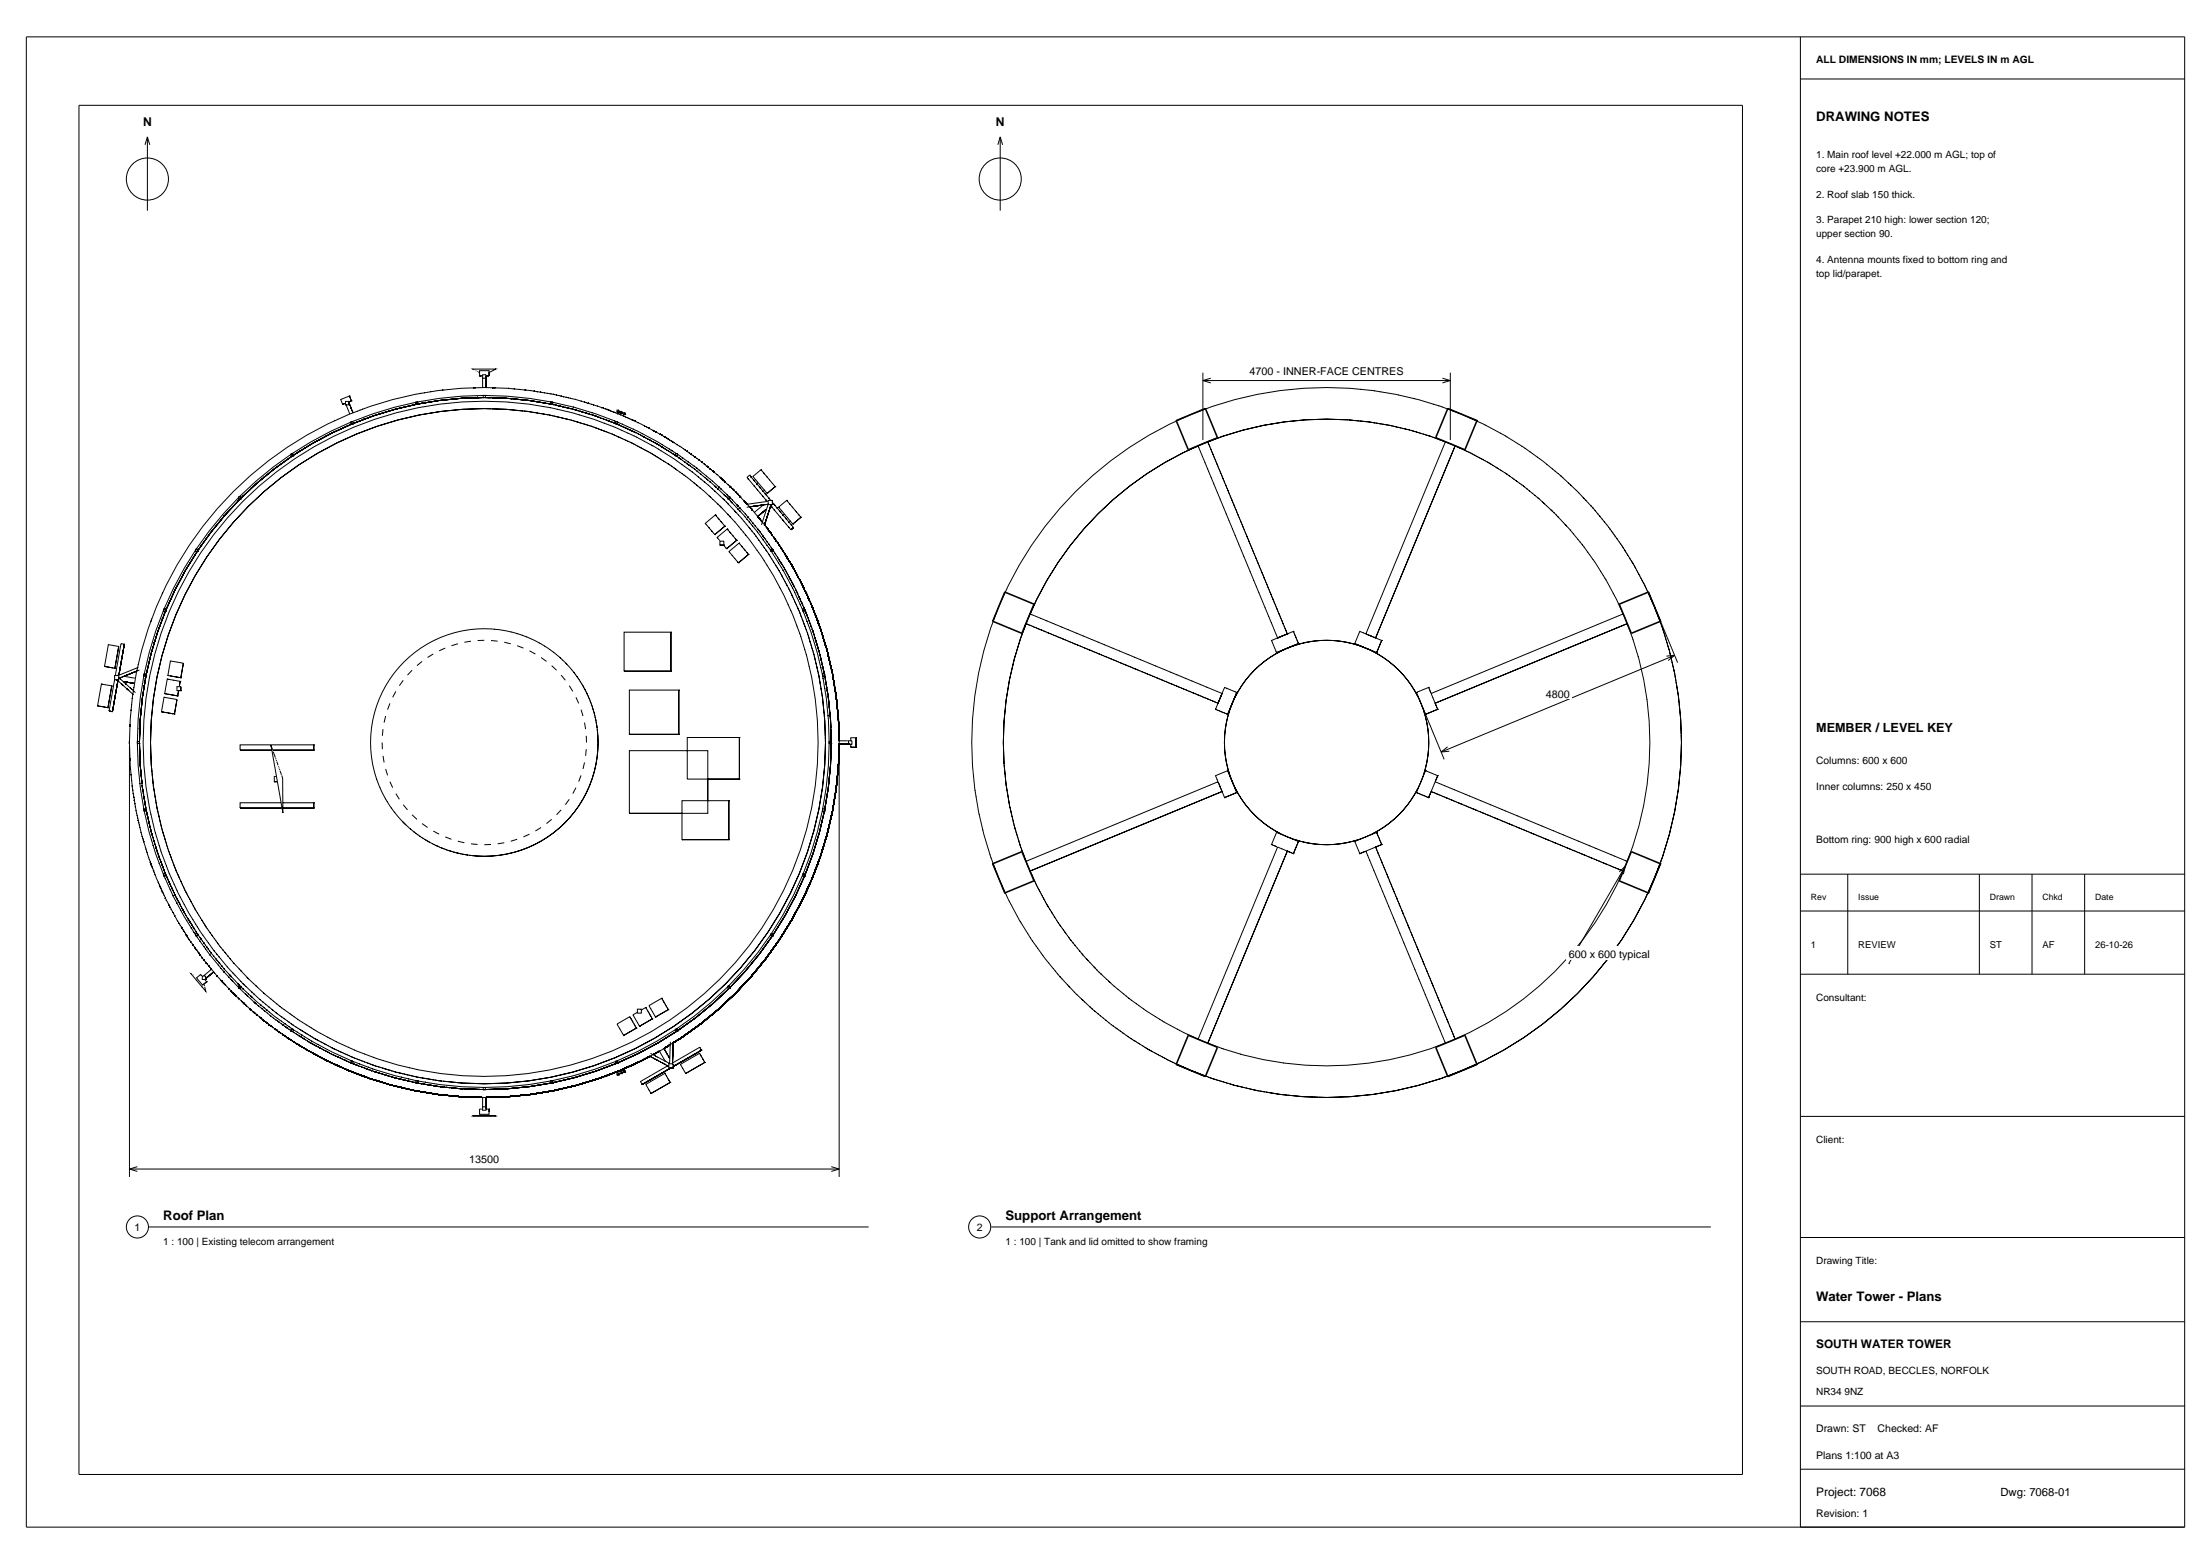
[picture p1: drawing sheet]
<svg xmlns="http://www.w3.org/2000/svg" width="420mm" height="297mm" viewBox="0 0 420 297" stroke-linecap="round" stroke-linejoin="round" font-family="sans-serif">
<defs><g id="words">
<g font-size="2.5">
<text x="345" y="23">DRAWING NOTES</text>
<text x="31" y="231.7">Roof Plan</text>
<text x="191" y="231.7">Support Arrangement</text>
<text x="345" y="247">Water Tower - Plans</text>
</g>
<text font-size="2.4" x="345" y="139">MEMBER / LEVEL KEY</text>
<g font-size="2.3">
<text x="27.2" y="24">N</text>
<text x="189.2" y="24">N</text>
</g>
<g font-size="2.2">
<text x="345" y="256">SOUTH WATER TOWER</text>
<text x="345" y="284">Project: 7068</text>
</g>
<g font-size="2.1">
<text x="237.4" y="71.2">4700 - INNER-FACE CENTRES</text>
<text x="293.7" y="132.5">4800</text>
<text x="298" y="182">600 x 600 typical</text>
<text x="89.2" y="220.9">13500</text>
<text x="380" y="284">Dwg: 7068-01</text>
</g>
<g font-size="2">
<text x="345" y="12">ALL DIMENSIONS IN mm; LEVELS IN m AGL</text>
<text x="345" y="145">Columns: 600 x 600</text>
<text x="345" y="150">Inner columns: 250 x 450</text>
<text x="345" y="160">Bottom ring: 900 high x 600 radial</text>
<text x="25.5" y="233.7">1</text>
<text x="185.5" y="233.7">2</text>
<text x="345" y="272">Drawn: ST</text>
<text x="356.7" y="272">Checked: AF</text>
<text x="345" y="277">Plans 1:100 at A3</text>
<text x="345" y="288">Revision: 1</text>
</g>
<g font-size="1.9">
<text x="345" y="30">1. Main roof level +22.000 m AGL; top of</text>
<text x="345" y="32.7">core +23.900 m AGL.</text>
<text x="345" y="37.5">2. Roof slab 150 thick.</text>
<text x="345" y="42.4">3. Parapet 210 high: lower section 120;</text>
<text x="345" y="45">upper section 90.</text>
<text x="345" y="49.9">4. Antenna mounts fixed to bottom ring and</text>
<text x="345" y="52.6">top lid/parapet.</text>
<text x="345" y="190">Consultant:</text>
<text x="345" y="217">Client:</text>
<text x="31" y="236.4">1 : 100 | Existing telecom arrangement</text>
<text x="191" y="236.4">1 : 100 | Tank and lid omitted to show framing</text>
<text x="345" y="240">Drawing Title:</text>
<text x="345" y="261">SOUTH ROAD, BECCLES, NORFOLK</text>
<text x="345" y="265">NR34 9NZ</text>
</g>
<g font-size="1.8">
<text x="344" y="180">1</text>
<text x="353" y="180">REVIEW</text>
<text x="378" y="180">ST</text>
<text x="388" y="180">AF</text>
<text x="398" y="180">26-10-26</text>
</g>
<g font-size="1.7">
<text x="344" y="171">Rev</text>
<text x="353" y="171">Issue</text>
<text x="378" y="171">Drawn</text>
<text x="388" y="171">Chkd</text>
<text x="398" y="171">Date</text>
</g>
</g></defs>
<g fill="none" stroke="#000" stroke-width=".19">
<path d="M5 7h410v283h-410zM342 7v283M342 15h73M15 20h316v260h-316zM28 26v14M28 26l.4 1.5M28 26l-.4 1.5M190 26v14M190 26l.5 1.5M190 26l-.5 1.5M63.6 79.8h-.1M64.1 79.6h-.1"/>
<path d="M65.1 76.8h.1M65.6 76.2h.7v.7h-.7zM65.6 76.9h.1M65.7 76.8l.7 1.7M66.3 76.4h.1M66.3 76.4l.1 .3M66.3 76.4l.7 2M66.3 76.3v.3M66.4 75.2h.1M66.4 75.2l.2 .5M66.7 75.9l.1 .2-.4-.9-1.7 .7 .4 .9 .4-.2-.4 .1M66.8 76.1h.1"/>
<path d="M66.8 76.1l-.6 .2M67.9 78l-.1 .1M68.4 77.8h.1M68.9 77.6h.1M69.1 79.6h.1M69.2 79.5l-.1 .1M70.9 79l4.1-1.3-4.1 1.3M72.1 78.5h.1M72.2 78.5h-.1M75 77.7l4.2-.9-4.2 .9M75.6 79.8l4-1-4 1M75.6 79.8l-4 1.2"/>
<path d="M75.8 77.4h.1M75.9 77.4h-.1M79 76.4h.4v.4h-.4zM79 76.8h.1M79 76.8h.4M79.2 76.8l4.2-.7-4.2 .7M79.4 76.8h.1M79.6 78.8l4.1-.7-4.1 .7M80 74.7h.1M80.2 76.5h-.1M80.8 76.4h.1M80.9 76.4h-.1"/>
<path d="M81.9 74.4h-.1M83.4 76.1l4.3-.5-4.3 .5M83.7 78.1l4.2-.4-4.2 .4M87.6 75.5h.1M87.7 75.6l4.3-.1-4.3 .1M87.9 77.7l4.1-.1-4.1 .1M89.8 70.1h4.4l-1.3 .7M89.8 70.1h.1M90 70.2h.1M90.2 70.3h.1M90.4 73.6h-.5h.5M90.4 70.4h.1"/>
<path d="M90.6 70.5h.1M90.7 75.4h.1h-.1M90.8 75.4h-.1M90.8 70.6l.2 .1M91.1 71.4h.1M91.7 71.2h.6v.6h-.6zM91.7 71.8v1.7M91.8 75.1h.4v.4h-.4zM91.8 75.5h.1M91.8 75.5h.4M92.2 75.5h.1M92.3 71.8h.1"/>
<path d="M92.3 71.5h.1M92.3 71.4v2.1v-2M92.3 71.4h.6zM92.9 70.7v.7v-1h-1.8v1h.4h-.4M93.2 75.5h-1.2l4.3 .1-2.9-.1M93.3 77.6h-1.3l4.1 .1-2.6-.1M93.4 75.5l2.9 .1-2.9-.1M93.5 73.6h.1M93.5 73.6h.6M94 70.1h.2M96.3 75.6l4.3 .5 4.2 .7-.9-.2M96.7 73.7h-.2h.2"/>
<path d="M97.5 75.7l3 .3-3-.3M98.3 77.9l-2.2-.2 4.2 .4h-.8M98.5 78h.9M100.3 78.1l4 .7M100.5 78.2l.5 .1M100.6 76.1l3.1 .5M100.7 74.2h.1M100.8 74.2l4.4 .7M100.8 74.1a67.4 67.4 0 0 0-76.2 66.9M100.9 74.2h.1M101.1 78.3l.6 .1M101.5 74.3h.1"/>
<path d="M101.8 78.4l.5 .1M102.4 78.5l.5 .1M102.6 74.5h.1M103 78.6l.5 .1M103.7 78.7l.5 .1M103.9 76.6l.9 .2-.9-.2M104.4 78.8l4 1 4 1.2 3.9 1.4M104.6 76.4h.4v.4h-.4zM104.6 76.8h.1M104.6 76.8h.3M104.8 76.8l4.2 .9 4.1 1.3-.6-.2M104.9 76.4h.1"/>
<path d="M105.2 74.9h.1M105.2 74.9a67.4 67.4 0 0 1 45.2 32.4M105.3 74.9h-.1h.1M105.7 75h.1M106.1 75.1h.1M106.5 75.2h.2M107 75.3h.1M107.5 75.4h.1M107.9 75.5h.1M108.3 75.6h.1M108.6 77.6l.3 .1-.3-.1M109 77.3h.1"/>
<path d="M109.1 77.8l.5 .1M109.3 75.8h.1M109.7 78h.2M110.1 78.1l.6 .1M110.4 76.2h.1M110.8 78.3h.2M111.1 76.4h.1M111.1 78.4l.6 .2M111.7 76.6h.1M111.8 78.6l.2 .1M112.2 78.7l.2 .1M112.5 78.4h.1"/>
<path d="M112.5 78.8l.6 .2-.6-.2M113.1 79l4 1.5 3.9 1.7 3.8 2.1-.2-.1M114.4 77.4h.1M114.6 77.5h.1M114.7 77.5h.1M115.1 77.6h-.1M115.2 77.7h.1M115.3 77.7l.3 .1M115.7 77.9l.1 .1M115.8 77.9h.1M116 78h.1M116.1 78l.1 .1"/>
<path d="M116.4 78.2h.1M116.6 78.2v.1M116.6 78.2l.1 .1M116.8 79.9h.1M116.9 78.4h.1M117.2 78.2h.1M117.4 78.6h.1M117.4 78.5v.1M117.5 77.9h-.3v.3h.3v-.3v.3h-.3M117.5 78.2h.1M117.7 78.7h.1M117.8 78.1h.3v.4h-.3z"/>
<path d="M117.8 78.5h.1M118 78.8l-.1-.1 .1 .1M118.1 78.1v.4h-.3M118.1 78.5h.1M118.4 78.4h.3v.3h-.3zM118.4 78.7h.1M118.4 79h.1M118.7 79.1h.1M118.7 78.4v.3h-.3M118.7 78.7h.1M119.2 79.3h.1M119.3 79.4h.2"/>
<path d="M119.6 79.5h.1M119.9 79.6h.1M120.1 79.7h.1M120.3 79.8h.2M120.6 79.9h.1M223.7 79.8l-.2 .1M223.9 79.7h-.1M224.1 79.6h-.1M224.3 79.5h-.1M224.6 79.4h-.1M224.8 79.3h-.1M227.1 78.3v.1"/>
<path d="M227.9 78l-.1 .1M228.1 77.9v.1M228.4 77.8l-.1 .1M228.5 70.8v12.8M228.5 72.3h47M228.5 72.3l1.5 .4M228.6 77.7l-.1 .1M229 77.6h.1M229 77.6l-.3 .1M230 71.8l-1.5 .5M248 79.7l4-.1-4 .1M253.5 79.6h-1.5l4 .1-2.4-.1"/>
<path d="M256.1 79.7h-.1l4 .4-.7-.1M256.3 79.7l.8 .1M257.3 79.8l.8 .1M258.3 79.9l.8 .1M274 71.8l1.5 .5M275 77.6l1.2 .5M275 77.6h.1M275.2 77.6l.1 .1M275.5 70.8v12.8M275.5 72.3l-1.5 .4M276.3 78.1h.1M276.6 78.2h.1"/>
<path d="M276.8 78.3l.1 .1M277 78.4l.2 .1M277.6 78.6v.1M278.3 78.9h.1M278.7 79.1h.1M279 79.2l.5 .2M279.6 79.5l.9 .3M279.7 79.5h.1M280.6 79.9h.1M42.5 98h.1M42.5 97.9v.1M42.7 97.8l3-3.1-3 3.1"/>
<path d="M44.3 99.2l2.9-3-2.9 3M45.1 95.1l.1-.1-.1 .1M45.2 95l-.1 .1M45.3 94.3h.4v.4h-.4zM45.7 94.7l3.1-3-3.1 3M45.7 94.5v.2h-.1M45.7 94.7h.1M46.2 94.1h-.1M47.2 96.2l3-2.9-3 2.9M47.6 92.7h.1M47.7 92.7h-.1M48.8 91.7l3.3-2.7-3.3 2.7"/>
<path d="M50.1 90.5h.1M50.2 90.5h-.1M52.1 89l3.5-2.5-3.5 2.5M53.4 90.7l3.4-2.4-3.4 2.4M53.4 90.7l-3.2 2.6M55.3 86.2h.4v.4h-.4zM55.6 86.5l3.6-2.2-3.6 2.2M55.7 86.4h-.1M55.7 86.4v.2h-.2M55.7 86.6h.1M56.5 85.8v.1M57 85.6h.1"/>
<path d="M57 85.5v.1M59.2 84.3l3.8-2.1-3.8 2.1M60.3 86.1l3.7-2-3.7 2M60.3 86.1l-3.5 2.2M61.9 82.7h.1M62 82.7h-.1M63 82.2l3.9-1.7-3.9 1.7M64 84.1l3.7-1.7-3.7 1.7M64.8 81.3v.1M65.9 80.8h.1M66 80.8h-.1M66.7 80.1h.4v.4h-.4z"/>
<path d="M66.7 80.5h.1M67 80.5l3.9-1.5-3.9 1.5M67 80.5l3.9-1.5-4 1.5-3.9 1.7M67.1 80.4l-.4 .1M67.1 80.5h.1M67.7 82.4l3.9-1.4-3.9 1.4M116.3 82.4l3.7 1.7h-.1M116.3 82.4l.5 .2M116.8 80.4h.1M116.9 82.7h.1M116.9 80.1h.4v.4h-.4zM116.9 80.5h.1"/>
<path d="M116.9 80.5h.3M117.1 82.8h.1M117.4 82.9l.5 .3M118 83.2l.2 .1M118.3 80.6h.1M118.3 83.3v.1M118.5 83.4l.1 .1M118.8 83.6l.3 .1M119.2 83.7l.1 .1M119.4 83.9h.1M119.7 84h.1M120.2 84.2l-.2-.1 3.6 2"/>
<path d="M120.3 84.3l.3 .1M120.4 82h.1M120.6 82.1h.1M120.7 84.5h.1M120.8 80.1h.1M120.8 82.2h.1M120.9 84.6h.1M121 82.3h.1M121.1 84.7l.3 .2M121.1 80.2h.1M121.1 80.2l.1 .1M121.2 82.4h.1"/>
<path d="M121.4 82.5h.1M121.5 84.9l.4 .2M121.6 82.6l.3 .2M122 82.8l.5 .2M122 82.4h.1M122.1 85.2l.1 .1M122.3 85.3v.1M122.5 85.4l.1 .1M122.5 80.9h.1M122.6 83.1l.1 .1M122.7 85.6h.1M122.8 83.2l.1 .1"/>
<path d="M122.9 85.6l.3 .2M123 83.3l.1 .1M123.2 83.4l.1 .1M123.3 85.9l.2 .1M123.3 81.3h.1M123.4 83.5l.4 .3M123.7 86.1a63.4 63.4 0 0 1 13.1 10.1l-.1-.1M124 83.9h.1M124.2 84h.1M124.4 84.1h.1M124.6 84.2l.2 .1-.2-.1M124.8 84.3a65.5 65.5 0 0 1 13.5 10.4"/>
<path d="M125.4 82.4h.1M125.8 84.5h.1M125.8 82.7h.1M126.1 82.9h.1M126.3 83l.2 .1M126.6 83.2h.1M126.8 83.3l.2 .1M127.1 83.5h.1M127.5 83.7h.1M127.6 83.8l.3 .1M128 84v.1M128.2 86.4h.1"/>
<path d="M128.3 86.2h.4v.4h-.4zM128.3 86.6h.1M128.3 86.5v.1M128.6 84.4h.1M128.7 86.2h.1M129.1 84.7l.1 .1M129.2 86.6l.1 .1M129.3 86.7h.1M129.5 85h.1M129.8 85.2h.1M130.5 85.7h.1M131.4 88.7l.2 .1-.2-.1"/>
<path d="M131.5 89.6a64.8 64.8 0 0 0-79 0 64.8 64.8 0 0 0-20.4 76.2M131.6 89.7l-.1-.1a64.8 64.8 0 0 1 18.6 22.7M132.1 90.1h.1M132.4 89l-.1-.2 .1 .2M132.6 90.5l.2 .2M132.8 87.4h.1M133.1 91l.2 .1M133.4 87.8l-.1-.1 .1 .1M133.7 91.5l.2 .1M133.8 88.1l.1 .1M133.8 88.1h.1M134.1 99.5l.1 .1"/>
<path d="M134.3 88.5l.3 .3M134.5 92.1h.1M134.7 94.2l.4 .3M134.8 88.9l.3 .3M134.8 91.5l.2 .1-.2-.1M135.3 89.4l.2 .1M135.4 94.8h.1M135.6 89.6l.1 .1M135.9 97.8h.1M135.9 97.8l.2 .2M136.2 90.1h.1M136.3 95.7l.2 .2"/>
<path d="M136.4 98.3l.2 .4M136.7 92.6l-.2-.2 .2 .2M136.8 96.2a63.4 63.4 0 0 1 1.5 88.1 63.4 63.4 0 0 1-88.1 4.4l.1 .1M136.9 99l.3 .3M136.9 90.8l-.1-.2 .1 .2M137.3 91.1l.1 .1M137.4 91.2l-.2-.1 .2 .1M137.6 99.8l.1 .1-1.9 1.6 1.9-1.6-1.8-2.1-1.9 1.6 1.8 2.1M137.7 91.5l.1 .1M137.7 94.1l.2 .2-.2-.2M137.7 99.9h.1M138.3 94.7h.1"/>
<path d="M138.3 94.7a65.5 65.5 0 0 1 5.7 86.2 65.5 65.5 0 0 1-84.8 16.8M138.6 94.3h-.3v.4h.4v-.3M138.6 94.4a65.9 65.9 0 0 0-85-7 65.9 65.9 0 0 0-20.7 82.8v-.1M138.7 92.4h.1M138.7 95.1l.4 .4M138.7 94.5l-.1-.1 .1 .1M138.7 94.5l-.1-.1 3 3.1M139.1 94.9l.1 .1M139.1 92.8l.3 .3M139.1 92.8l.4 .4-.4-.4M139.8 93.4l.1 .2M140 93.7l.2 .2"/>
<path d="M140 95.9l.3 .3M140.2 93.9h.1M140.3 94l-.1-.1 .1 .1M140.3 94l-.5-.6 .5 .6M140.5 96.4l.1 .2M140.5 97l.2 .2-.2-.2M140.6 94.3v.1M141.3 95.1l.3 .3M141.7 97.7l-.1-.2 .1 .2M141.7 97.7l-.1-.2 2.7 3.4 2.5 3.5M141.9 95.7h.1M142 98.1l.1 .1"/>
<path d="M142.4 90.2h.1M142.4 90.2l-.5 .5 3.8 4.5M142.4 90.2l4 4.8M142.5 98.7l.1 .1M142.9 96.9l-.1-.2 .1 .2M142.9 96.9l-.2-.4 .2 .4M143 99.3v.1M143.4 99.8l.1 .1M143.5 91l.1 .2M143.9 91.5v.1M144 98.1l.1 .1M144.2 98.4l.3 .4"/>
<path d="M144.6 89.2h.1M144.6 89.2l.1 .2M144.6 98.9l.2 .2M145 95.9l-1.7 1.4M145 89.8l.3 .2M145.2 93v.1M145.2 99.6l.2 .2M145.5 96.7l-1.5 1.3M145.6 90.4l.2 .3M145.7 93.6v.1M145.7 93.7h.1M145.8 95.2l-4 .6"/>
<path d="M145.9 95h.8v.8h-.8zM145.9 95.7l-1.2 4M146.1 95.7l-4.3 .6M146.2 91.1v.1M146.4 96l3.8 4.6M146.5 95.7l-1.3 4.1M146.6 95.7h.1M146.6 95.8l-.2 .2M146.7 91.7v.1M146.7 95.4l4 4.8M146.7 95v.4M147.2 92.4l-1.5 1.3 1.6-1.3-2.7-3.2-1.6 1.3 2.7 3.2"/>
<path d="M147.3 92.4h.1M147.9 96.3h.1M148.5 97l.1 .1M149 97.7h.1M149.4 95h.1M149.4 95l.2 .2M149.6 98.3h.1M150 95.6l.1 .2M150.1 98.9v.1M150.5 96.3l.1 .1M150.5 99.4l.1 .1M150.6 99.5h.1"/>
<path d="M151.1 97h.1M151.2 97.1l.2 .2M151.6 97.6l.3 .3M152.1 98.1v.1l-1.5 1.3 1.5-1.3-2.7-3.2-1.5 1.3 2.7 3.2M152.1 98.2h.1M208.6 97.6l2.9-2.8-2.9 2.8M211.5 94.8l3.1-2.5-3.1 2.5M214.6 92.3l3.3-2.4-3.3 2.4M217.9 89.9l3.4-2.1-3.4 2.1M221.3 87.8l3.5-1.9-3.5 1.9M226.5 85.1h.1M226.8 85h-.1"/>
<path d="M227.1 84.9h-.1M227.3 84.8h-.1M227.5 84.7h-.1M227.7 85h.1M227.8 84.6h-.2l15.1 36.5 1.8-.7M227.9 84.5l1.5-.6 15.1 36.5v-.1M228.4 86.6v.1M228.9 87.8v.1M229.4 89v.1M229.4 83.9h.1M229.4 83.9l.2 .3M229.4 83.9l2.9-1-3.8 1.4-3.7 1.6"/>
<path d="M229.6 89.5h.1M229.6 84.3l.1 .2M229.7 84.6l.1 .1M229.8 84.9h.1M229.9 83.7l-.4 .1M229.9 85.1l.2 .3M230.1 90.7h.1M230.1 85.5l.1 .2M230.1 83.6h.1M230.2 85.8l.1 .1M230.3 86l.2 .4M230.5 86.5l.1 .1"/>
<path d="M230.6 91.9h.1M230.6 83.4h-.1M230.6 86.7l.1 .4M230.8 87.2l.2 .4M230.9 83.3h-.1M231 87.7v.1M231.1 87.9l.1 .4M231.3 93.5v.1M231.3 88.4l.1 .2M231.4 88.7l.1 .1M231.5 88.9v.1M231.6 89.1v.1"/>
<path d="M231.7 89.3v.2M231.8 94.7v.1M231.8 89.6l.1 .4M232 90.1l.1 .3M232.2 90.5v.2M232.3 82.9l3.8-1.2-3.8 1.2M232.3 90.8l.1 .3M232.4 96.4h.1M232.5 91.3v.1M232.6 91.5v.1M232.7 91.7v.1M232.8 92l.1 .3"/>
<path d="M232.9 97.6h.1M233 92.4v.2M233.1 92.7v.1M233.2 92.9l.1 .4M233.4 93.4v.1M233.4 98.8h.1M233.5 93.6l.1 .4M233.7 94.1l.1 .4M233.9 94.6h.1M234 94.8l.1 .4M234.1 95.3l.1 .1M234.3 95.6v.1"/>
<path d="M234.4 95.8l.1 .3M234.5 96.2l.1 .2M234.6 96.5l.2 .4M234.8 97l.2 .3M235 97.4l.1 .1M235.1 97.7l.2 .3M235.3 98.2l.1 .1M235.4 98.4l.1 .1M235.5 98.6l.1 .1M235.6 98.9l.2 .3M235.8 99.3l.1 .2M235.9 99.6l.1 .1"/>
<path d="M236 99.8l.2 .4M236.1 81.7l3.9-.9-3.9 .9M240 80.8l4-.7-4 .7M244 80.1l4-.4-4 .4M261.3 80.3l-1.3-.2 4 .7-.3-.1M261.4 80.3l1 .2M262.6 80.5l1 .2M264 80.8l3.9 .9 3.8 1.2-.4-.2M268 81.7l.6 .2M268.7 81.9l.2 .1M269 82l.2 .1M269.3 82.1l.2 .1"/>
<path d="M269.6 82.2l.2 .1M269.9 82.3l.2 .1M270.3 82.4l.5 .2M271 82.6l.1 .1M271.7 82.9l3.8 1.4 3.7 1.6 3.5 1.9-.2-.1M274.1 83.7h.1M274.6 83.9l-15.1 36.5 1.8 .7M274.8 84h.1M275.1 84.1h.1M275.3 84.2h.1M275.5 84.3h.1M275.8 84.4h.1"/>
<path d="M276.2 84.6h.1M276.4 84.7l-15.1 36.4 15.1-36.4M276.5 84.7h.1M277.2 85h.1M279.2 86h.1M279.4 86l.1 .1M279.6 86.2h.1M279.8 86.3l.2 .1M280.2 86.5l.2 .1M280.5 86.6v.1M280.7 86.8h.1M280.9 86.8v.1"/>
<path d="M281 86.9l.2 .1M281.3 87v.1M281.4 87.1l.4 .2M282 87.4v.1M282.2 87.5v.1M282.4 87.6v.1M282.7 87.8l3.4 2.1 3.2 2.3M286.2 90l.2 .1M286.6 90.3l.2 .1M286.9 90.5h.1M287.3 90.8h.1M287.5 91l.2 .1"/>
<path d="M288 91.3l.2 .1M288.3 91.5h.1M288.7 91.8h.1M288.9 92l.2 .1M289.4 92.3a61.4 61.4 0 0 1 24 48.7M296.4 90.3a67.4 67.4 0 0 0-92.1 3 67.4 67.4 0 0 0-3 92.1M296.7 90.5l-.3-.2a67.4 67.4 0 0 1 11.6 13.2M296.8 90.6l.1 .2M297 99.2v.1M297.9 91.7l.2 .1M298.2 92l.3 .2M299.4 93.1h.1"/>
<path d="M28.6 118h.1M28.7 117.7v.1M28.8 117.5h.1M30 119.9l1.5-4-1.5 4M30.2 119.1v.1M30.5 113.4l-.1 .1M30.8 112.7h-.1M30.8 117.4v.1M30.9 112.4l-.1 .1M31.1 115.7h.4v.4h-.4zM31.1 116.6h.1M31.5 115.9l1.7-3.9-1.7 3.9"/>
<path d="M31.5 115.8v.3h-.2M31.5 116.1h.1M31.6 115.5l-.1 .1M32.1 114.4h.1M32.6 113.2v.1M33.1 112.1h.1M33.1 112v.1M33.2 112l2.1-3.8-2.1 3.8M33.4 116.7l1.7-3.7-1.7 3.7M34.9 108.7h.1M35.1 113l2-3.7-2 3.7M35.3 108.2l2.2-3.5-2.2 3.5"/>
<path d="M37.1 109.3l2.2-3.5-2.2 3.5M37.2 104.3h.4v.4h-.4zM37.5 104.6l2.5-3.5-2.5 3.5M37.5 104.6l-2.2 3.6M37.6 104.5l-.1 .2M37.6 104.7h.1M38.2 103.5v.1M39.2 102.1h.1M39.2 102v.1M39.3 105.8l2.4-3.4-2.4 3.4M40 101.1l2.7-3.3-2.7 3.3M41.7 102.4l2.6-3.2-2.6 3.2"/>
<path d="M134.6 100.2l.2 .1M135.2 100.8l.1 .2M135.7 101.4l.1 .1M135.8 101.5h.1M136.2 102.1h.1M136.3 102.2h.1M136.8 102.8h.7v.7h-.7zM136.8 103.5h.1M136.8 103.5h.7M137.5 103.5l.5 .7M137.5 103.5h.1M138 104.2h.1"/>
<path d="M138.1 100.5h.1M138.1 100.5l.2 .2M138.5 104.8h.1M138.6 101l.2 .3M139 105.4l.1 .1M139.1 101.6l.3 .3M139.6 106.1h.1M139.6 102.2l.3 .4-1.9 1.6 1.9-1.6-1.8-2.1-1.9 1.6 .5 .5M139.9 102.6h.1M140.1 106.7l.2 .2M140.3 106.9h.1M140.4 103.1h.1"/>
<path d="M140.4 103.1l.1 .2M140.8 103.7l.2 .2M141.3 104.2l.3 .3M141.8 104.9l.3 .3M142.2 105.3l-1.9 1.6 1.9-1.6-1.8-2.2-1.9 1.6 1.8 2.2M142.2 105.3h.1M143.9 101h.1M143.9 100.5h.1M144.1 100.6l.1 .2M144.4 101h.1M145.5 100l.2 .2M145.7 100.2h.1"/>
<path d="M145.8 100.3l.2 .4M146.1 100.8l.2 .2M146.3 104.4h.1M146.4 101.2l.1 .2M146.4 104.3h.4v.4h-.4zM146.4 104.7h.1M146.6 101.5l.1 .2M146.8 104.3v.2M146.8 104.4h.1M146.8 104.4l2.3 3.6 2 3.8M146.9 101.9l.2 .2M146.9 104.6h.1"/>
<path d="M147.1 104.9l.1 .1M147.1 102.2l.3 .4M147.2 105.1l.1 .1M147.4 105.4l.1 .1M147.4 102.7l.2 .1M147.6 102.9l.2 .3M147.7 105.8h.1M147.7 103.1h.1M147.8 105.9v.1M147.9 106.2l.2 .2M147.9 103.4l.2 .1M148 103.4v.1v-.1"/>
<path d="M148.1 103.6h.1M148.2 106.6h.1M148.2 103.7l.2 .4M148.3 106.7l.1 .3M148.4 107.7h.1M148.5 107.1l.1 .1M148.5 104.2l.1 .2M148.7 107.4v.1M148.7 104.6h.1M148.8 107.6l.1 .2M148.8 104.7l.1 .3M149 107.9v.1"/>
<path d="M149 105.1l.3 .4M149.3 108.4l-.2-.3 .2 .3M149.3 105.6l.2 .2M149.5 105.9l.1 .1M149.7 106.1l.1 .2M149.9 106.4l.5 .9M150.2 107l.1 .1M150.2 107l.1 .2-.1-.2M150.2 112.5l-.1-.2 1.7 3.8M150.2 100.6l.5-.4zM150.3 112.6v.1M150.3 107.1h.1"/>
<path d="M150.4 112.9l.2 .5M150.4 107.3l2.1 3.9M150.4 107.4h.1M150.4 107.3h.1M150.5 111.6h.1M150.7 113.6v.1M150.8 113.8v.1M150.9 114.1l.1 .1M151 114.3l.2 .3M151.2 112l-.1-.2 .1 .2M151.2 112l-.1-.2 1.8 4M151.2 114.7l.1 .1"/>
<path d="M151.2 112.1l.2 .3M151.3 115h.1M151.4 112.5l.1 .1M151.4 115.2l.3 .6M151.5 112.8h.1M151.6 113l.1 .1M151.7 115.9l.1 .1M151.8 113.3l.1 .3M151.9 113.7l.1 .1M152 116.5l-.1-.3 1.5 4M152 114.8h.1M152 116.6l.1 .2"/>
<path d="M152.1 113.9v.1M152.2 117l.1 .3M152.2 114.2l.2 .5M152.3 110.8l.2 .4-.2-.4M152.4 111h.1M152.4 117.5v.1M152.5 111.2l1.8 4 1.6 4.1M152.5 117.8v.2M152.5 114.9h.1M152.5 111.2h.1M152.5 115.7h.4v.4h-.4zM152.5 116.1h.1"/>
<path d="M152.6 111.4l.2 .6M152.6 115.1l.2 .5M152.6 118.1v.1M152.7 118.3l.2 .7M152.8 112l-.3-.8 .3 .8M152.9 112.1l.5 1M152.9 115.7v.3M153 119.2l.1 .1M153.1 116.2l-.2-.4 .2 .4M153.1 116.2l-.2-.4 1.5 4v-.1M153.1 116.3l.3 .7M153.1 119.5l.2 .4"/>
<path d="M153.1 112.4h.1M153.1 112.4l.8 1.9M153.3 117.9h.1M153.4 113.2l.1 .2M153.4 117.2l.1 .2M153.5 117.5h.1M153.6 117.7l.1 .2M153.7 118l.1 .2M153.8 118.3l.1 .1M153.9 118.6l.1 .1M153.9 114.4l.1 .1M154 114.6l.1 .1"/>
<path d="M154.1 118.9l.1 .3M154.1 114.9l.1 .1M154.2 115h.1M154.2 115.1l.1 .2M154.2 115.1h.1M154.3 115.1v.2M154.3 119.4v.2M154.3 115.3h.1M154.4 115.4v.2M154.4 119.9h.1M154.4 119.9l1.3 4-.1-.1M154.5 115.7v.1"/>
<path d="M154.7 116.3l-.1-.4 .8 2.1h-.1h.1l-.1-.3M154.7 116.4l-.4-1.2 .4 1.2M154.8 116.4l.1 .4M155 116.9v.2M155.1 117.2l.1 .3M155.4 118h.1M155.7 119.1h.1M155.7 119.1l.1 .2-.1-.2M155.8 119.3l1.3 4.2M155.9 119.5l-.1-.2 .1 .2M155.9 119.5v-.2v.2M188.6 118h.1"/>
<path d="M188.7 117.7l-.1 .3M188.8 117.5l-.1 .1M188.9 117.3l-.1 .1M189 117.1h-.1M189.1 116.8l-.1 .1M189.4 116.1h-.1M190.3 113.7v.1M190.4 113.5v.1M190.5 113.2v.1M190.6 113v.1M190.7 112.8v.1M190.9 112.5l-.1 .2"/>
<path d="M194.3 119.8v.1M194.4 119.5v.1M194.6 119.1h.1M194.8 118.5l-.1 .4M194.9 118.4h.1M194.9 118.4l.3 .2M195.3 118.6l.2 .1M195.5 116.9l-.6 1.5 36.5 15.1 .7-1.8-.7 1.8h-.1M195.6 116.8v-.2l36.5 15.1M195.6 118.7l.1 .1M195.7 116.5l1.2-2.7-1.6 3.7-1.4 3.8M195.7 116.4v.1"/>
<path d="M195.8 116.2v.1M195.9 118.8h.1M195.9 116v.1M196 116.7h.1M196 115.7v.1M196.1 118.9l.3 .2M196.1 115.5h.1M196.5 119.1l.2 .1M196.8 119.2l.1 .1M196.9 113.8l1.9-3.5-1.9 3.5M197 119.3l.4 .2M197.5 119.5l.1 .1"/>
<path d="M197.6 117.4h.1M197.7 119.6l.4 .1M198.2 119.8l.4 .2M198.8 110.3l2.1-3.4-2.1 3.4M198.8 117.9h.1M200 118.4h.1M200.5 118.6h.1M200.9 106.9l2.4-3.3-2.4 3.3M201.7 119.1h.1M202.9 119.6h.1M203.3 103.6l2.5-3.1-2.5 3.1M205.8 100.5l2.8-2.9-2.8 2.9"/>
<path d="M234.1 100.4v.1M234.6 101.6v.1M235.3 103.3h.1M235.8 104.5h.1M236.2 100.3l.1 .1M236.3 105.7h.1M236.3 100.5l.2 .3M236.5 101l.2 .4M236.7 101.5h.1M236.8 101.7l.1 .3M237 107.3v.1M237 102.2l.1 .1"/>
<path d="M237.1 102.4l.1 .2M237.2 102.7l.1 .3M237.4 103.1v.1M237.5 108.5v.1M237.5 103.4l.1 .1M237.6 103.6l.1 .2M237.7 103.9l.1 .3M237.9 104.3v.1M238 104.5l.1 .4M238.1 110.2h.1M238.2 105.1v.1M238.3 105.3v.1"/>
<path d="M238.4 105.5v.1M238.5 105.7l.1 .4M238.6 111.3l.1 .1M238.7 106.2v.2M238.8 106.5v.1M238.9 106.7l.1 .4M239.1 107.2v.1M239.1 112.5l.1 .1M239.2 107.4l.1 .3M239.4 107.9l.1 .4M239.6 108.4h.1M239.7 108.6l.1 .3"/>
<path d="M239.8 114.2v.1M239.8 109l.1 .2M240 109.3v.1M240.1 109.6l.1 .3M240.2 110l.1 .1M240.3 115.4h.1M240.3 110.2l.1 .2M240.5 110.5v.1M240.6 110.8l.1 .3M240.7 111.2l.1 .1M240.8 111.4l.2 .4M241 117v.1"/>
<path d="M241 112l.1 .1M241.1 112.2l.1 .1M241.2 112.4l.3 .6M241.5 118.2v.1M241.5 113.1l.1 .2M241.6 113.4l.1 .1M241.7 113.6l.2 .3M241.9 114.1l.1 .1M242 114.3l.2 .3M242.2 114.8l.2 .3M242.4 115.3h.1M242.5 115.5l.2 .3"/>
<path d="M242.7 116l.1 .1M242.8 116.2l.1 .1M242.9 116.4l.2 .4M243.1 116.9v.1M243.2 117.1l.1 .2M243.3 117.4l.1 .1M243.4 117.6l.1 .4M243.6 118.1v.1M243.7 118.3l.1 .4M243.9 118.8l.1 .2M244 119.1v.1M244.1 119.3l.2 .6"/>
<path d="M244.4 120v.1M245.7 119.9h.1M245.7 119.9v.1M308.1 103.6l2.3 3.7 2.1 3.9 1.8 4M308.1 103.7l.2 .2M308.3 116.6l-36.4 15.1 .7 1.8M308.3 104l.1 .2M308.5 104.4h.1M308.6 104.5l.2 .2M308.8 104.8l.1 .1M309 118.5l-36.4 15 36.4-15M309 105.2h.1"/>
<path d="M309.1 105.3l.1 .2M309.3 105.6l.1 .1M309.5 106h.1M309.6 106.1l.1 .1M309.8 106.4l.1 .1M309.9 106.6l.1 .2M310.1 106.9l.1 .2M310.3 107.2h.1M313 112.5l.1-.1 .8 1.9v-.1M313.2 112.5v.2M313.3 112.8v.1M313.4 113l.1 .4"/>
<path d="M313.6 113.5l.2 .5M314 114.5l.2 .5M314.3 115.3v-.2l1.1 2.9-.2-.5M314.3 115.4l.2 .3M314.4 115.6l-.1-.4 1.5 4.1M314.5 115.7l.2 .6M314.5 115.8l4.2 10M314.7 116.4l.1 .2M314.9 116.7l.1 .4M315 117.2l.1 .2M315.1 117.5l.1 .1M315.2 117.7l.1 .2"/>
<path d="M315.3 118l.2 .4M315.4 118h.1M315.5 118.6l.1 .1M315.6 118.8l.2 .4M18.5 134h.1M18.5 134l.4 .1M19 134.1l.5 .1M19.3 129.9l1.9 .3-.7 4.2-2-.4zM19.3 129.9h.1M19.6 134.2l.4 .1M19.9 126.6h.1M19.9 126.6l1 .1"/>
<path d="M20.5 134.4h.1M20.7 135h.1M20.7 135l.7 .1M20.9 135.1h.5zM21 126.8h.5M21.2 130.2l-.7 4.2-.3-.1M21.2 130.2h.1M21.8 129.1l-1.1 5.9M21.8 128.3h.8v.8h-.8zM21.8 126.9h.1M22.1 129.2h.1M22.1 129.2h.2"/>
<path d="M22.1 129.1v.1M22.2 129.1l3.2 2.8M22.3 128.2h.1M22.4 129.3l-1 5.8M22.5 122.8l-1.9-.4-.7 4.2 1.9 .3 .8-4.1-.8 4.1h-.2M22.5 128.6l3.2 2.9M23.6 122.3h.1M23.5 122.3h.1M23.6 128.4l2 .4M23.6 122.3l-.6-.1-1.1 6M23.6 122.3l-1 5.8M23.7 129.5l-.2-.1 2 .4"/>
<path d="M23.9 129.5l.4 .1M24.1 130.8l.2 .2M24.5 131.2h.1M24.8 135.9v.1v-.1M24.9 134.8v.1M25 133.7v.1M25.1 132.7h.1M25.1 131.7l.1 .1M25.4 130.5h.1M26.3 126.2h.1M26.3 126.7l-3.8 1.5M26.5 138.5v-.2v.2"/>
<path d="M26.5 138.3v.2M26.5 127.2l-4 1.7M26.6 136.7l.5-4.3-.5 4.3M27.1 132.4l.7-4.2-.7 4.2M27.3 130.1v.1M27.4 128h.4v.4h-.4zM27.4 129.5v.1M27.5 128.9h.1M27.8 128.2l.9-4.2-.9 4.2M27.8 128l-.1 .4M27.8 128.4h.1M27.9 127.3v.1"/>
<path d="M28.6 124.2h.1M28.6 124.1v.1M28.7 124l1.3-4.1-1.3 4.1M28.7 136.9l.4-4.2-.4 4.2M29.1 132.7l.7-4.1-.7 4.1M29.2 122.1h.1M29.2 122v.1M29.8 128.6l1-4-1 4M30.7 135.2h.1M30.7 135.2l.5 .1M30.8 124.6l1.2-4-1.2 4M31.2 132.4h.1"/>
<path d="M31.3 131.7h.1M31.3 131.7l.4 .1M31.3 135.3l.5 .1M31.8 129h.1M31.8 131.8l.4 .1M31.9 128.3h.1M31.9 128.3h.2M31.9 135.4l.5 .1M32 120.6l1.4-3.9-1.4 3.9M32.3 128.3l.5 .1M32.4 125.5l2.4 .4-.4 2.8-2.5-.4zM32.5 135.5l.4 .1"/>
<path d="M32.9 128.4l1 .2M32.9 129.2h.1M33.1 135.6h.1M33.6 132.8l-2.4-.4-.5 2.8 2.4 .4 .5-2.8-.5 2.8M33.7 132.1h.1M34.2 129.4l-2.4-.4-.5 2.7 2.4 .4 .2-1-.2 1-1.3-.2M34.2 129.4h.1M34.2 129.4l-.1 .9M34.3 130.4h-.7v.7h.8v-.7v.7h-.6M34.4 128.7h.1M34.4 131.1h.1M34.8 125.9l-.4 2.8-.4-.1"/>
<path d="M72.8 138.5l-.2 1.2M73.3 136l-.3 1.2M74.1 133.6l-.5 1.2M75.2 131.3l-.6 1.1M76.6 129.2l-.7 1M78.3 127.3l-.9 .9M80.2 125.6l-1 .8M82.3 124.2l-1.1 .7M84.6 123.1l-1.2 .5M87 122.3l-1.2 .3M89.5 121.8l-1.3 .2M92 121.6h-1.3"/>
<path d="M93.3 121.6l1.2 .2M95.8 122l1.2 .3M98.2 122.6l1.2 .5M100.6 123.6l1.1 .6M102.8 124.9l1 .7M104.8 126.4l.9 .9M105.2 123.9a21.6 21.6 0 0 0-29.4 2.9 21.6 21.6 0 0 0 .9 29.5l-.2-.3M105.2 123.9a21.6 21.6 0 0 1 3.9 3.9M106.6 128.2l.8 1M108.1 130.2l.7 1.1M109.2 127.9l1.5 2.3M109.3 128l.1 .2"/>
<path d="M109.4 132.4l.5 1.2M109.6 128.4l.1 .2M109.8 128.8l.1 .1M110.4 134.8l.3 1.2M110.8 130.3l-.1-.1 .6 1.2M110.8 130.4l.1 .1M110.9 130.6l.1 .1M111 137.2l.2 1.3M111 130.8l.3 .5M111.4 139.7v1.3M111.6 132l-.2-.6 .6 1.3-.1-.2M111.7 132.1v.1"/>
<path d="M111.8 132.3v.1M112 132.9v-.2l.5 1.4M112.1 133.1l.2 .4M112.3 133.7l.1 .1M112.4 133.9l.1 .2M112.5 134.1l.4 1.3M113 136l-.1-.6 .3 1.4-.1-.2M113 136.1l.1 .3M113.2 136.9v-.1l.2 1.4-.1-.5M113.2 137.1l.1 .5M113.4 138.2l.2 1.3M113.5 138.5v.8"/>
<path d="M118.5 127.5h.1M118.5 127.4v.1M119.6 139.5h.1M119.6 139.4v.1M127.5 120.1v7.4h-9h9v-7.4h-9v7.4M127.5 127.5h.1M127.5 120.1h.1M128.9 131.1v8.4h-9.3h9.3v-8.4h-9.3v8.4M128.9 139.5h.1M128.9 131.1h.1M153.3 120l.1 .2M153.4 120.2l1.2 4"/>
<path d="M154.5 120v.2M154.5 121.6h.1M154.6 120.3v.3M154.6 124.4v-.2l1 4.2-.2-.7M154.7 124.6l.2 .7M154.7 120.7v.2M154.8 121v.2M154.9 121.4l.3 .9M154.9 125.5l.1 .3M155 125.9l.1 .3M155.1 126.3l.2 .8M155.2 122.5l.1 .1"/>
<path d="M155.3 127.2l.1 .4M155.3 122.8l.2 .6M155.5 123.5l.1 .2M155.7 124.1v-.2v.2M155.7 124.1v-.2l.9 4.2v-.3M155.7 129.2l-.1-.8 .7 4.1M155.7 124.2l.1 .3M155.7 129.4l.2 1.1M155.8 124.7l.2 .8M155.9 126.8h.1M155.9 130.6l.1 .5M156 125.6l.1 .2"/>
<path d="M156 131.3l.1 .4M156.1 131.9l.1 .5M156.2 126v.4M156.2 128.4h.1M156.3 126.5l.1 .7M156.4 134.5l-.1-2 .4 4.3M156.5 127.4v.3M156.5 134.6l.1 1M156.6 135.7l.1 .9M156.6 128h-.4v.4h.4v-.4v.2M156.6 121.8v.2M156.7 128.2h.1"/>
<path d="M156.7 128.2l.6 4.2v-.3M156.7 130.7h.1M156.7 128.3l.1 .5M156.7 122.1v.2M156.8 139.8l-.1-3 .1 4.2v-1.1M156.8 122.5v.2M156.8 128.9l.1 .6M156.9 129.6l.1 .5M156.9 122.9v.1M157 130.2l.1 .5M157 123.2v.2M157.1 130.9l.1 .4"/>
<path d="M157.1 123.5l.1 .2M157.1 123.5h.1M157.1 123.6l1 4.2M157.1 123.5l-1.2-4.2 1.2 4.2M157.2 123.7l-.1-.1 .1 .1M157.2 123.7l-.1-.2 .1 .2M157.2 131.5l.1 .5M157.2 123.9l.9 3.9M157.3 135.9h.1M157.5 133.9l-.2-1.5 .2 1.5M157.5 133.9l-.2-1.5 .5 4.3-.1-.5M157.5 134.1l.1 .9"/>
<path d="M157.6 135.1l.1 1M157.8 138.3v-1.6v1.6M157.8 138.3v-1.6l.1 4.3-.1-2.6M157.9 127.1l.2 .7-.2-.7M158 127.5l.1 .3-.1-.3M158.1 127.8l.7 4.4M158.1 127.8l-.1 .1M158.2 128.4l-.1-.4 .1 .4M158.2 128.4l-.1-.5 .1 .5M158.4 129.2v.5M158.5 129.8v.5M158.6 130.5l.3 1.7"/>
<path d="M158.8 131.9l.1 .5M158.8 131.9v.3v-.3M158.8 132.2l.1 .4M158.8 132.2l.5 4.4-.5-4.4M158.8 132.2l.5 4.4M158.9 132.4l-.1-.2 .1 .2M158.9 132.2l-.8-4.4 .8 4.4M158.9 132.8l.1 .9M159 133.9l.1 .8M159.1 134.9l.1 .9M159.2 135.5l-.3-3.3 .3 3.3M159.2 135.9l.1 .7-.1-.7"/>
<path d="M159.2 136l.1 .6-.1-.6M159.3 136.6v.2M159.3 136.6l.1 4.4-.1 4.4M159.3 136.6v.9M159.3 136.8v-.2v.2M159.3 136.6l-.4-4.4 .4 4.4M159.3 137.6l.1 2.5-.1-2.5M159.3 137.6l.1 3-.1-3M159.3 137.9l.1 2.7M190.7 137l.4-4-.4 4M191.1 133l.7-4-.7 4M191.8 129l.9-3.9-.9 3.9"/>
<path d="M192.7 125.1l1.2-3.8-1.2 3.8M198.7 120h.1M198.9 120.1l.4 .1M199.4 120.3l.2 .1M199.7 120.4l.1 .1M199.9 120.5h.1M200.1 120.6h.1M200.3 120.7h.2M200.6 120.8l.4 .1M201.1 121l.3 .1M201.5 121.2h.2M201.8 121.3l.3 .1"/>
<path d="M202.3 121.5h.1M202.5 121.6h.1M202.7 121.7h.1M203 121.8l.3 .1M203.4 122h.2M203.7 122.1h.1M203.9 122.2l.4 .1M204.4 122.4h.1M204.5 120.3h.1M204.6 122.5l.4 .1M205.1 122.7l.4 .1M205.6 122.9h.1"/>
<path d="M205.7 120.8h.1M205.8 123l.4 .1M206.3 123.1l.1 .1M206.6 123.3h.1M206.8 123.4l.3 .1M207.2 123.5l.2 .1M207.4 121.4v.1M207.5 123.6l.4 .2M208 123.8l.3 .2M208.4 124l.1 .1M208.6 121.9v.1M208.7 124.1l.3 .2"/>
<path d="M209.2 124.3l.1 .1M209.4 124.4l.1 .1M209.6 124.5l.1 .1M209.8 122.4h.1M209.9 124.6l.3 .2M210.3 124.8l.2 .1M210.6 124.9l.1 .1M210.8 125l.4 .2M211.3 125.2l.1 .1M211.4 123.1h.1M211.5 125.3l.3 .2M212 125.5l.4 .2"/>
<path d="M212.5 125.7h.1M212.6 123.6h.1M212.7 125.8l.3 .1M213.2 126l.1 .1M213.4 126.1l.2 .1M213.7 126.2l.3 .1M214.1 126.4h.1M214.3 124.3h.1M214.4 126.5l.1 .1M214.6 126.6l.2 .1M214.9 126.7l.3 .1M215.3 126.9h.1"/>
<path d="M215.5 124.8h.1M215.5 127l.4 .1M216.1 127.2h.1M216.3 127.3h.1M216.5 127.4h.1M216.7 125.3h.1M216.7 127.5l.4 .1M217.2 127.7h.2M217.5 127.8h.1M217.7 127.9l.4 .1M218.2 128.1h.1M218.3 126h.1"/>
<path d="M218.4 128.2l.3 .1M218.9 128.4l.4 .1M219.4 128.6h.1M219.5 126.5h.1M219.6 128.7l.3 .1M220 128.8l.2 .1M220.3 129h.1M220.6 129.1l.3 .1M221 129.2l.1 .1M221.2 127.1v.1M221.2 129.3l.2 .1M221.5 129.5h.1"/>
<path d="M221.8 129.6l.3 .1M222.2 129.7l.1 .1M222.3 127.6l.1 .1M222.4 129.8l.4 .2M223 130l.1 .1M223.2 130.1l.1 .1M223.4 130.2l.6 .3M223.5 128.1l.1 .1M224.1 130.5l.2 .1M224.4 130.6l.1 .1M224.6 130.7l.3 .2M225.1 130.9l.1 .1"/>
<path d="M225.2 128.8h.1M225.3 131l.3 .2M225.8 131.2l.3 .2M226.3 131.4h.1M226.4 129.3h.1M226.5 131.5l.3 .2M227 131.7l.1 .1M227.2 131.8l.1 .1M227.4 131.9l.4 .2M227.9 132.1h.1M228 130h.1M228.1 132.2l.2 .1"/>
<path d="M228.4 132.3l.1 .1M228.6 132.4l.4 .1M229.1 132.6h.1M229.2 130.5h.1M229.3 132.7l.4 .1M229.8 132.9l.2 .1M230.1 133h.1M230.3 133.1l.6 .2M230.9 134.7h.1M231 133.4h.1M231.1 134.8h.1M231.3 134.9h.1"/>
<path d="M231.4 133.5h.1M231.5 135h.2M231.8 135.1l.3 .1M232.3 135.3h.1M232.5 135.4h.1M232.7 135.5h.2M232.8 138.5l-.2 2.5M233 137.2l-.2 1.3 .2-1.3M233 130.7h.1M233.2 135.7h.1M233.3 136l-.3 1.2 .3-1.2M233.6 134.8l-.3 1.2 .3-1.2"/>
<path d="M234.1 133.6l-.5 1.2 .5-1.2M234.6 131.4h.1M234.9 131.5l-2.3-1-1.7 4.2 2.3 1 1.7-4.2-1.7 4.2-.2-.1M238.3 127.3a19.4 19.4 0 0 0-4.2 6.3M239.2 126.4l-.9 .9 .9-.9M240.2 125.6l-1 .8 1-.8M241.7 122h.1M242.4 123.6v.1M242.5 123.9h.1M242.7 121.1h.1M244.5 120.4l-1.8 .7M244.5 120.4h.1"/>
<path d="M245.8 120.1h.1M245.9 120.3v.1M246 120.5v.2M246.1 120.8l.1 .3M246.3 121.3h.1M246.4 121.5v.1M246.5 121.7v.2M246.6 122l.1 .2-1-2.3-4.2 1.7 1 2.3 4.2-1.7M246.7 122.2l-4.2 1.7M246.7 122.2h.1M248.2 122a19.4 19.4 0 0 0-8 3.6M249.5 121.8l-1.3 .2 1.3-.2"/>
<path d="M252 121.6l-2.5 .2M253.3 121.6h-1.3h1.3M253.3 121.6l2.5 .4M257 122.3l-1.2-.3 1.2 .3M257 122.3a19.4 19.4 0 0 1 7.8 4.1M257.3 122.2h.1M257.5 122.3h.1M257.8 122.4h.1M258 122.5h.1M258.2 122.6h.1M258.4 122.7l.4 .1M258.9 122.9h.1"/>
<path d="M258.9 120.2h.1M259.1 122.9l.4 .2M259.4 120.4l-1.1-.5-1 2.3 4.2 1.7M259.5 120.4h.1M259.6 123.1l.2 .1M259.7 120.5h.2M259.9 123.3h.1M260 120.6h.1M260.1 123.4h.1M260.2 120.7l.4 .1M260.4 123.5h.1M260.6 123.5l.1 .1"/>
<path d="M260.7 120.9h.1M260.8 123.6l.4 .2M260.9 121h.2M261.3 123.8l.2 .1M261.4 121.2l-.2-.1 1.3 .5-1 2.3 .9-2.3M261.5 123.9h.1M262.5 121.6h.1M265.7 127.3l-.9-.9 .9 .9M266.6 128.2l-.9-.9 .9 .9M266.6 128.2l1.5 2M268.8 131.3l-.7-1.1 .7 1.1M268.8 131.3l.6 1.1"/>
<path d="M269.1 131.5h.1M269.2 131.9l.1 .1M269.5 132.5l-.1-.1 .5 1.2M269.6 132.9l.1 .1M269.7 133.1h.1M269.9 133.6h.1M269.9 133.6l.5 1.2M270.2 134.2l4.1 10M270.4 135v-.2l.3 1.2M270.5 135.1l.2 .9M270.7 136l.3 1.2M270.8 135.7h.1"/>
<path d="M271.2 138.5l-.2-1.3 .2 1.3M271.4 139.7l-.2-1.2 .2 1.2M271.4 139.7v1.3M271.4 130.5h.1M271.4 130.5v.1M271.5 130.7v.1M271.5 130.9l.1 .2M271.6 131.2l.1 .1M271.7 131.4l.1 .2-.4-1.1-2.3 1 1.7 4.2M272.2 132.5v.1M272.7 133.7l-.1-.2 .5 1.2-2.3 1 2.3-1-.1-.2M272.7 133.8l.2 .3"/>
<path d="M272.9 134.3l.1 .1M273.1 134.7h.1M316.1 120.2l-.3-.9 1.3 4.3M316.1 120.3l.2 .5M316.3 121l.1 .1M316.4 121.3l.1 .1M316.5 121.6l.1 .2M316.6 121.9l.1 .2M316.7 122.2l.1 .2M316.8 122.6l.3 .8M317.2 123.8l-.1-.2 1 4.2-.2-.9M317.2 123.9l.2 .8"/>
<path d="M317.4 124.8l.1 .3M317.5 125.2l.1 .3M317.6 125.6l.1 .3M317.7 126.1l.1 .3M317.8 126.5l.1 .2M318.1 124.4l-44.3 18.4M318.1 124.4l-1.2 1M318.1 124.4l-1.6 .2M318.2 128.1l-.1-.3 .7 4.4-.4-2.7M318.2 128.3l.1 .4M318.3 128.8v.5M318.9 132.5l-.1-.3 .5 4.4"/>
<path d="M318.9 132.6l.1 .9M319 133.6l.3 2.9M319.4 139.4l-.1-2.8 .1 4.4v-1.4M24.6 141a68.6 68.6 0 0 0 2.3 17.4M24.6 140.7v.3v-.3M24.6 141.7v81.8M24.7 143.9v.6v-.6M25.1 149.2v.1v-.1M25.2 150v.1M25.2 150.1h.1M25.3 150.7v.1M25.4 151.3v.2"/>
<path d="M25.4 151.4h.1M25.5 151.9v.1M25.6 152.6v.1M25.7 153.2v.2M25.8 153.9v.1M26.1 140.8h.4v.4h-.4zM26.2 155.8h.1M26.5 143.5v.1M26.5 143.6h.1M26.5 141l.1-4.3-.1 4.3M26.5 141.2h.1M26.5 140.8v.4"/>
<path d="M26.6 148.7h.1M26.6 145.3l-.1-4.3 .1 4.3M26.7 145.8l-.1-.5 .1 .5M26.7 145.8l-.1-.5 .5 4.3-.1-.5M26.7 145.9l.1 .9M26.8 158h.1M26.8 147l.1 .9M26.9 158.5a67.5 67.5 0 0 0 17.5 30.2M26.9 148l.1 .9M27.1 149.7v-.1v.1M27.1 149.7v-.1l.6 4.1M27.1 149.9l.1 .5"/>
<path d="M27.2 150.5l.1 .5M27.3 159.9h.1M27.3 151.2l.3 1.8M27.4 153.6h.4v.4h-.4zM27.6 153.1l.1 .4M27.8 154h.1M27.8 153.6v.4M27.8 154v-.2v.2M27.8 154v-.2l.9 4.2-.1-.6M27.8 154.2l.3 1.2M28.2 155.5v.4M28.3 156l.1 .8"/>
<path d="M28.5 156.9l.1 .3M28.6 141l.1-4.1-.1 4.1M28.7 145.1l-.1-4.1 .1 4.1M28.8 158.1l-.1-.1 .1 .1M28.8 158.1l-.1-.1 1.3 4.1-.1-.4M28.8 145.6l-.1-.5 .4 4.2v-.3M28.8 145.8l.1 .9M28.8 158.2l.2 .6M28.9 146.9l.2 2M29 158.9l.1 .2M29.1 159.2l.1 .2M29.2 159.6l.1 .2"/>
<path d="M29.3 150.3l-.2-1 .7 4.1-.1-.4M29.3 150.4l.1 .5M29.3 159.9l.1 .2M29.4 151.1l.1 .4M29.5 151.7l.1 .5M29.6 152.3l.1 .5M29.9 153.8l-.1-.4 1 4M29.9 154l.1 .3M30.1 154.4l.1 .8M30.3 155.3v.4M30.4 155.8l.2 .8M30.6 156.7l.1 .3"/>
<path d="M30.7 157.2l.1 .2M30.8 157.4l1.2 4M45.6 153.4h.1M45.6 142.4h.1M51.5 141.5v.3M51.6 142.4h-6h6M51.8 142.4l-.3-.9 2.2 12.8M51.8 142.5l.1 .2M51.9 142.8l.4 1.1M52.1 148.4h.1M52.4 144v.2M52.4 147.4h-.3v1h.5h-.5"/>
<path d="M52.5 144.3v.2M52.6 144.6l.2 .7M52.9 145.5v.1M53 145.7v.2M53.1 146.1l.1 .1M53.2 146.4l.3 .7M53.3 152.4h-7.7v1M53.5 153.4h-7.9h7.9M53.5 147.3l.2 .5v6.5v-.1M53.7 152.4h5.9v1h-5.9h5.9v-1M59.6 153.4h.1M59.6 152.4h.1"/>
<path d="M59.6 141.4v1h-7.7h7.7v-1h-14v1M59.6 142.4h.1M59.6 141.4h.1M72.6 141v1.3M72.8 143.5l.2 1.3M73.3 146l.3 1.2M74.1 148.4l.5 1.2M75.2 150.7l.7 1.1M76.6 152.8l.8 1M76.7 156.3l2.1 1.8-.2-.2M77.9 157.4l.2 .1M78.3 154.7l.9 .9"/>
<path d="M78.8 158.1l2.3 1.6M80.1 159l.1 .1M80.2 156.4l1 .7M80.3 159.2l.2 .1M80.7 159.4h.1M80.8 159.5l.2 .1M81.2 159.7l2.5 1.2M82.3 157.8l1.1 .6M84.6 158.9l1.2 .5M87 159.7l1.2 .3M98.2 159.4l-1.2 .3M100.6 158.4l-1.2 .5"/>
<path d="M102.8 157.1l-1.1 .7M102.8 159.7l1.2-.7-1.2 .7M104 159l1.2-.9-1.2 .9M104.8 155.6l-1 .8M105.2 158.1l1-.9-1 .9M106.2 157.2l1.1-.9-1.1 .9M106.6 153.8l-.9 .9M107.3 156.3l.9-1.1-.9 1.1M108.1 151.8l-.7 1M108.2 155.2l.9-1-.9 1M109.1 154.2l.9-1.2-.9 1.2M109.4 149.6l-.6 1.1"/>
<path d="M110 153l.7-1.2-.7 1.2M110.4 147.2l-.5 1.2M110.7 151.8l.7-1.2-.7 1.2M111 144.8l-.3 1.2M111.4 142.3l-.2 1.2M111.4 150.6l.6-1.3-.6 1.3M112 149.3l.5-1.4-.5 1.4M112.5 147.9l.4-1.3-.4 1.3M112.9 146.6l.3-1.4-.3 1.4M113.2 145.2l.2-1.4-.2 1.4M113.4 143.8l.2-1.4-.2 1.4M113.6 142.4v-1.4v1.4"/>
<path d="M113.6 141v-1.4v1.4M119.6 154.5v-12h14.8v12h-14.8h9.9M129.5 159.5h.1M129.5 159.4v.1M130.5 140.1h9.9v7.9h-9.9zM134.4 147.9v4M138.4 152l.1 7.5h-9h9v-7.5h-9v7.5M138.5 159.5h.1M138.5 152h.1M140.4 140.1v7.9h-6M140.4 148h.1M140.4 140.1h.1"/>
<path d="M154.6 157.8l1-4.2-1 4.2M155.6 153.6l.7-4.1-.7 4.1M155.7 158.1l.9-4.2-.9 4.2M156.2 153.6h.4v.4h-.4zM156.3 149.5l.4-4.3-.4 4.3M156.6 153.9l.7-4.3-.7 4.3M156.6 153.7v.3M156.6 154h.1M156.7 145.2l.1-4.2-.1 4.2M157 158.8l.1-.4-.1 .4M157.1 158.4l-1.3 4.3 1.3-4.3M157.1 158.4l-1.3 4.3"/>
<path d="M157.1 158.5l1-4.3-1 4.3M157.3 157.7l-.3 1.1M157.3 157.7l-.2 .7 .2-.7M157.3 149.6l.5-4.3-.5 4.3M157.8 145.3l.1-4.3-.1 4.3M157.8 155.4l.3-1.2-.3 1.2M157.8 140.8h-.3v.4h.4v-.4l-.1 .4M157.9 155l-.8 3.4 .2-.7M157.9 141.2h.1M158.1 154.2l-.3 1.2M158.1 154.2l-1 4.2 1-4.2M158.1 154.2l-1 4.2"/>
<path d="M158.1 154.2l.8-4.4-.8 4.4M158.2 153.5l-.1 .5 .1-.5M158.8 150.1v-.3v.3M158.8 149.8l-.7 4.4 .7-4.4M158.8 149.8l-.7 4.4M158.9 149.8l.4-4.4-.4 4.4M158.9 149.5l-.1 .6M158.9 149.5l-.1 .3 .1-.3M159 148.3l-.2 1.5v-.3M159.2 146.1l.1-.7-.1 .7M159.3 145.4l-.1 .7M159.3 145.4l-.5 4.4 .5-4.4"/>
<path d="M159.3 145.4l-.5 4.4M159.3 145.1v.3v-.3M159.3 145.4l.1-4.1-.1 4.1M159.3 144.5v.9v-.3M159.4 141.3h2M159.4 140.7h1.6M159.4 141.3l-.1 4.1 .1-4.1M159.4 141.7v81.8M159.4 140.6l-.1-4 .1 4M161.2 140.7h.6v.6h-.6zM161.2 141.3h.1M161.6 141.9h.1"/>
<path d="M161.6 141.3v.6M162.6 140.1v1.8h-1h1v-1.8h-1v.5M162.6 141.9h.1M162.6 140.1h.1M190.6 141l.1-4-.1 4M190.6 142.5v-1.5l.1 4-.1-2.4M190.7 145.1v-.1l.4 4-.1-.7M190.7 145.3l.1 .8M190.8 146.3l.1 .8M190.9 147.3l.1 .8M191.3 150.3l-.2-1.3 .7 4-.1-.3M191.3 150.4l.2 1"/>
<path d="M191.5 151.6l.2 1M191.8 153.1v-.1l.9 3.9 1.2 3.8M191.8 153.2l.1 .3M191.9 153.7l.2 .7M192.1 154.5l.1 .3M192.2 154.9l.1 .3M192.3 155.4l.1 .3M192.4 155.8l.1 .3M192.5 156.2l.1 .3M192.6 156.6l.1 .2M231.2 147.9v.1M231.4 148.4l-.5-1.1 2.3-1 1.7 4.2-2.3 1-.5-1.3v.1l-36.4 15.1 36.4-15.1-.7-1.8-36.5 15.1"/>
<path d="M231.4 148.5v.1M231.5 148.7v.2M231.6 149v.1M231.7 149.2l.1 .4M231.9 149.7v.1M232 149.9v.2v-.1M232.1 150.3h.1M232.1 150.3l.1 .1M232.6 141v1.3v-1.3M232.6 151.5h.1M232.6 142.3l.2 1.2-.2-1.2M232.8 143.5l.2 1.3-.2-1.3"/>
<path d="M233 144.8l.3 1.2-.3-1.2M233.3 146l1.3 3.6M233.3 146.5v.1M233.4 146.8h.1M233.5 147v.1M233.6 147.2v.1M233.7 147.4l.1 .4M233.9 147.9v.1M233.9 148.1l.2 .4M234.1 148.6l.1 .2M234.3 148.9v.1M234.4 149.1v.1"/>
<path d="M234.5 149.4v.1M234.5 149.6l.1 .1M234.6 149.6l.6 1.1-.6-1.1M234.6 149.8l.2 .4M234.8 150.3l.1 .2-2.3 .9M234.9 150.5h.1M235.2 150.7l.7 1.1-.7-1.1M235.9 151.8l.7 1-.7-1M236.6 152.8l.8 1-.8-1M237.4 153.8l.9 .9-.9-.9M238.3 154.7l.9 .9-.9-.9M239.2 155.6l1 .8-1-.8"/>
<path d="M240.2 156.4l1 .7-1-.7M241.2 157.1l2.2 1.3M242.5 158.1l-1 2.3 1.1 .4-.2-.1M242.5 158.1l4.2 1.7-1 2.3-1.2-.5-15 36.4 15-36.4-1.8-.7-15.1 36.4M242.5 158.1h.1M242.9 158.2l.1 .1M243.4 158.4l.1 .1M243.4 158.4l1.2 .5M244.6 158.9v.1M244.6 158.9l1.2 .5M245.3 159.2h.1M245.8 159.4l1.2 .3-.9-.2"/>
<path d="M245.8 159.4h.2M246.6 159.8l-.9 2.3-.2-.1M246.7 159.8h.1M247 159.7l1.2 .3zM257.3 159.8l1 2.3 1.1-.5-1.1 .4M257.3 159.8l4.2-1.7 1 2.3-1.2 .5M257.3 159.8h.1M257.9 159.5h-.2M258.1 159.4h-.1M261.5 158.1h.1M261.5 158.1l.2 .3M261.7 158.5l.1 .2"/>
<path d="M261.7 157.8a19.4 19.4 0 0 1-4.7 1.9l.6-.1M261.7 157.8l1.1-.7-1.1 .7M261.8 158.8l.1 .3M262 159.3l.1 .3M262.2 159.7l.1 .4M263.8 156.4l1-.8-1 .8M263.8 156.4l-1 .7M264.8 155.6l.9-.9-.9 .9M265.7 154.7l.9-.9-.9 .9M266.6 153.8l.8-1-.8 1M268.1 151.8l.7-1.1-.7 1.1M268.1 151.8l-.7 1"/>
<path d="M269.1 150.5h.1M269.5 150.7l.2 .1M269.8 150.8l.3 .1M270.3 151l.3 .1M270.7 151.2l.4 .1M270.8 146.3h.1M271 144.8l.2-1.3-.2 1.3M271 144.8a19.4 19.4 0 0 1-2.2 5.9M271.4 142.3v-1.3v1.3M271.4 142.3l-.2 1.2M271.4 151.5h.1M271.9 150.3l-.5 1.2-.2-.1"/>
<path d="M271.9 150.3l-.5 1.2-2.3-1 .3 .2M271.9 150.3l.7-1.8 36.4 15M272 150.4l-.1-.1 36.3 15.1M272.1 150.4h.1M272.3 150.5l.2 .1M272.6 150.6l.1 .1M272.8 150.7l.4 .2M273 147.3l-.4 1.1 .5-1.1-2.3-1-1.7 4.2M273.1 147.3h.1M273.3 150.9h.1M273.4 148.8h.1M273.5 151l.2 .1"/>
<path d="M273.8 151.1h.1M274 151.2l.1 .1M274.2 151.3h.2M274.4 149.2h.1M274.5 151.4l.5 .2M275 141.8l-1.2 1M275.2 151.7h.1M275.3 142.7l-1.5 .1M275.4 151.8h.2M275.7 151.9l.3 .1M276.1 152.1h.1M276.3 150h.1"/>
<path d="M276.4 152.2h.1M276.6 152.3h.1M276.9 152.4l.3 .1M277.3 152.6l.6 .2M278.1 152.9h.1M278.3 153h.1M278.4 150.9h.1M278.5 153.1l.4 .1M279 153.3h.1M279.1 151.1l.1 .1M279.3 153.4h.1M279.5 153.5h.1"/>
<path d="M279.7 153.6l.4 .1M280.2 153.8l.4 .1M280.3 151.6l.1 .1M280.7 154h.1M280.9 154.1h.1M281.1 154.2h.2M281.3 152v.1M281.4 154.2l.5 .3M282.1 154.6h.1M282.3 154.6l.1 .1M282.6 154.7l.3 .2M283 154.9l.1 .1"/>
<path d="M283.2 152.8h.1M283.2 155l.2 .1M283.5 155.1l.1 .1M283.8 155.2l.3 .2M284.2 155.4l.6 .3M285 155.7l.1 .1M285.2 155.8l.1 .1M285.3 153.7h.1M285.4 155.9l.3 .2M285.9 156.1l.1 .1M286 154h.1M286.1 156.2l.2 .1"/>
<path d="M286.4 156.3l.1 .1M286.6 156.4l.3 .2M287.1 156.6l.4 .2M287.6 156.8h.1M287.8 156.9l.1 .1M288 157l.1 .1M288.2 154.9h.1M288.3 157.1l.5 .2M289 157.4l.1 .1M289.2 157.5h.1M289.4 157.6l.4 .1M289.9 157.8h.1"/>
<path d="M290 155.7h.1M290.1 157.9h.2M290.4 158h.1M290.6 158.1l.4 .1M291.1 158.3l.6 .2M291.8 158.6h.2M292.1 158.7h.1M292.2 156.6h.1M292.3 158.8l.3 .1M292.8 159h.1M292.9 156.9h.1M293 159.1h.2"/>
<path d="M293.3 159.2h.1M293.5 159.3l.3 .1M293.9 159.5l.4 .1M294.5 159.7h.1M294.7 159.8h.1M294.9 159.9h.1M295.1 157.8h.1M295.1 160l.6 .2M296.3 158.2v.1M296.9 158.5l.1 .1M299.1 159.4h.1M299.8 159.7h.1"/>
<path d="M313.3 145a61.4 61.4 0 0 1-4.6 19.5M313.4 141l-.1 4zM317.1 158.4l1-4.2-1 4.2M318.1 154.2l.7-4.4-.7 4.4M318.8 149.8l.5-4.4-.5 4.4M319.3 145.4l.1-4.4-.1 4.4M27.8 161.6h.1M28 162.2h.1M28.2 162.9h.1M28.3 163.2h.1M28.5 163.7l.1 .1M28.6 163.7h.1"/>
<path d="M28.6 164h.1M28.6 164l.2 .5M28.6 164l.1 .1M28.8 164.3v.1M28.8 164.6l.1 .2M28.9 164.6h.1M29 164.9v.1M29 164.9h.1M29.1 165.2v.1M29.1 160.5h.1M29.2 165.4h.1M29.3 165.7h.1"/>
<path d="M29.4 166v.1M29.4 160.3l.1 .2M29.5 166.2h.1M29.5 160.6l.3 .9M30 167.5h.1M30 162.2v-.1v.1M30 162.2v-.1l1.5 4M30.1 162.3l.2 .7M30.1 167.7v.1M30.2 163.9h.1M30.2 168l.1 .1M30.3 168.2l.2 .4"/>
<path d="M30.4 163.1v.2M30.5 163.4l.1 .4M30.5 168.6l.1 .1M30.5 168.8h.1M30.6 169l.3 .6M30.6 168.9h.1M30.7 164l.3 .7M30.9 169.4h.1M30.9 169.6h.1M31 164.8l.1 .2M31.1 169.8h.1M31.1 165.9h.4v.4h-.4z"/>
<path d="M31.1 166.3h.1M31.1 165.1l.2 .4M31.2 170v.1M31.3 165.6l.1 .2M31.4 166.8v.1M31.4 170.5v.1M31.4 165.9l.1 .2M31.5 166.1l1.7 3.9M31.5 165.9v.1M31.6 170.9v.1M31.7 166.6l-.2-.4 .2 .4M32 171.7v.1"/>
<path d="M32 161.5v-.1l1.4 3.9-.1-.3M32 171.8h.1M32.1 161.6v.2M32.1 171.9h.1M32.1 165.8a64.8 64.8 0 0 0 14.1 21l-.1-.1M32.1 165.8l.1 .1M32.2 161.9v.2M32.2 172.1l.1 .1M32.3 162.2v.2M32.3 172.3v.1M32.3 172.3h.1M32.3 168.9l.1 .1"/>
<path d="M32.4 172.3h.1M32.4 162.5l.1 .4M32.5 172.7l.1 .1M32.6 163.1v.1M32.7 163.3l.1 .2M32.8 163.6l.1 .2M32.8 173.2l.1 .2M32.9 170.1h.1M32.9 170.2a65.9 65.9 0 0 0 9.5 14.3v-.1M32.9 163.9l.1 .2M32.9 173.5h.1M33 164.2l.2 .4"/>
<path d="M33.2 173.9h.1M33.2 164.7l.1 .2M33.3 170.2l-.1-.2 .1 .2M33.3 170.2l-.1-.2 2.1 3.8M33.4 170.3l.1 .1M33.5 170.5l.1 .1M33.6 165.6l-.2-.3 1.7 3.7M33.6 170.7l.1 .1M33.6 165.8h.1M33.7 166l.4 .8M33.8 170.9v.1M33.8 171.1l.2 .3"/>
<path d="M34.1 171.5l.1 .2M34.2 166.9v.1M34.3 171.9h.1M34.3 167.2l.2 .5M34.3 172.8h.1M34.4 172.1v.1M34.5 172.3h.1M34.6 172.5v.1M34.6 167.8v.1M34.7 168.1h.1M34.7 172.7l.3 .6M34.8 168.3l.2 .4"/>
<path d="M35 168.8v.1M35.1 173.5h.1M35.2 169.1l1.9 3.6-.2-.3M35.2 173.6l.1 .2M35.2 169.2l.3 .6M35.3 173.8a65.5 65.5 0 0 0 20.3 21.7M35.4 173.9h.1M35.6 170h.1M35.7 170.2l.1 .1M35.9 170.4v.1M35.9 178.4h.1M36 170.6l.1 .3"/>
<path d="M36 178.6h.1M36.2 171l.2 .4M36.5 171.6h.1M36.6 171.8h.1M36.7 171.9v.2M36.8 172.2h.1M36.8 177h.1M37.1 172.8v-.1a63.4 63.4 0 0 0 10.1 13.1M37.2 177.3h.4v.4h-.4zM37.2 177.7h.1M37.2 172.9l.1 .1M37.4 173.3h.1"/>
<path d="M37.5 173.4l.1 .1M37.6 177.3v.1M37.7 177.6h.1M37.8 173.8h.1M38.1 174.3v.1M38.3 174.6l.2 .4M38.6 175.1l.1 .2M38.8 175.4l.2 .4M39.1 175.9l.1 .3M82.5 160.4h.1M82.8 160.5l.5 .3M83.5 160.8v.1"/>
<path d="M83.7 161l1.4 .5M85.1 161.5l1.3 .4-.3-.1M85.1 161.5l.8 .2M86.4 161.9l1.4 .3M87.8 162.2l1.3 .2M87.8 162.2l.5 .1M88.4 162.3l.5 .1M89.2 162.4l1.4 .2-1.4-.2M89.5 160.2l1.2 .2M90.6 162.6h1.4h-1.4M92 162.6h1.4h-1.4M93.3 160.4h-1.3"/>
<path d="M93.4 162.6l1.4-.2-1.4 .2M94.8 162.4l1.4-.2-1.4 .2M95.8 160l-1.3 .2M96.2 162.2l1.4-.3-1.4 .3M97.6 161.9l1.3-.4-1.3 .4M98.9 161.5l1.4-.5-1.4 .5M100.3 161l1.3-.6-1.3 .6M101.6 160.4l1.2-.7-1.2 .7M145.9 177l2.2-3.6-2.2 3.6M146.4 177.3h.4v.4h-.4zM146.8 177.6l2.3-3.6-2.3 3.6M146.8 177.5v.2"/>
<path d="M146.8 177.7h.1M147.2 179.6l.8-1.1-.8 1.1M148 178.4v.1M148 178.4l-2.5 3.6 .6-.8M148 178.5l2.4-3.8-2.4 3.8M148 178.5l-2.5 3.5 2.5-3.5M148 178.5l-2.5 3.5M148.1 178.5l2.3-3.8-2.3 3.8M148.1 173.4l2-3.7-2 3.7M149.1 174l2-3.8-2 3.8M150.1 169.7l1.8-3.9-1.8 3.9M150.4 174.7l-2.4 3.8 2.4-3.8"/>
<path d="M150.4 174.7l-2.4 3.8M150.4 174.7l2.1-3.9-2.1 3.9M150.5 174.4l-3.3 5.2M150.5 174.4l-.1 .3 .1-.3M150.8 173.8l-.4 .9 .1-.3M151.1 170.2l1.7-3.9-1.7 3.9M151.9 165.8l1.5-4-1.5 4M152.3 171.2l.2-.4-.2 .4M152.4 170.8h.1M152.5 170.8l-2.1 3.9 2.1-3.9M152.5 170.8l-2.1 3.9M152.5 170.8l1.8-4-1.8 4"/>
<path d="M152.5 165.9h.4v.4h-.4zM152.9 166.2l1.5-4-1.5 4M152.9 166.2l-1.8 4M152.9 165.9l-.1 .4M152.9 166.3h.1M153 169.5l.1 .1 2.3-5.6h-.1h.1l-2.3 5.6M153.1 169.6h.1M153.4 161.8l1.2-4-1.2 4M153.6 168.3l-1.3 2.9M153.6 168.3l-1.1 2.5 1.1-2.5M154.2 167l.1-.2-.1 .2M154.3 166.8l-1.8 4 1.8-4"/>
<path d="M154.3 166.8l-1.8 4M154.3 166.8l1.6-4.1-1.6 4.1M154.4 162.2l1.3-4.1-1.3 4.1M154.5 166.1l-.3 .9M154.5 166.1l-.2 .7 .2-.7M155.4 164h.1M155.5 163.5l.3-.8-.3 .8M155.8 162.6v.1M155.8 162.7l-1.5 4.1v-.1M155.8 162.7l-1.5 4.1 1.5-4.1M155.8 162.7l-1.5 4.1M155.9 162.7l1.2-4.2-1.2 4.2"/>
<path d="M155.9 162.4l-.4 1.1M155.9 162.4l-.1 .3 .1-.3M188.6 164h.1M188.6 164l.5 1.2M188.6 164.2l.1 .1M189.1 165.3v.1M189.2 165.6h.1M189.3 165.8l.1 .1M189.4 166l.1 .2M189.6 166.6h.1M189.9 167.3h.1M190.1 167.7v.1"/>
<path d="M190.2 168l.2 .5M190.5 168.6l.3 .9M190.5 168.7v.1M190.9 169.6h.1M193.9 161v-.3l1.4 3.8 1.6 3.7 1.9 3.5M194 161.2v.1M194.1 161.4l.1 .2M194.2 161.7v.1M194.3 161.9l.1 .2M194.4 162.2l.1 .4M194.6 162.7v.2M194.7 163l.1 .4"/>
<path d="M194.7 163.1v.1M195 163.8v.1M195.1 164.1v.1M195.2 164.3v.1M195.3 164.5v.1M195.4 164.8h.1M195.6 165.2v.1M195.7 165.5h.1M196 166.2h.1M199 171.9l-.2-.2 2.1 3.4 2.4 3.3M199 172l.2 .2M199.2 172.3v.1"/>
<path d="M199.3 172.5l.1 .2M199.5 172.8l.1 .2M199.7 173.1v.1M199.8 173.3l.1 .2M200 173.6v.1M200.2 173.9v.1M200.3 174.1l.1 .2M200.5 174.4v.1M200.7 174.7v.1M200.8 174.9v.1M203.8 179l.1 .1M204.2 179.5l.1 .1"/>
<path d="M241.5 160.4h.1M241.7 160.5h.1M241.9 160.5l.2 .1M242.2 160.6l.1 .1M243.5 161.2h.1M244.5 161.6h.1M244.5 161.6l.2 .1M244.8 161.7l.3 .2M245.3 161.9l.1 .1M245.7 162.1h.1M248.2 160l1.3 .2M249.5 160.2l1.2 .2-1.2-.2"/>
<path d="M250.7 160.4h1.3h-1.3M252 160.4h1.3h-1.3M255.8 160l1.2-.3zM255.8 160l-2.5 .4M258.3 162.1h.1M259.8 162.4v.1M260.2 163.4h.1M261 165.3h.1M261.3 160.9h.1M261.3 160.9l.1 .1M261.4 161.1v.1M261.5 161.3l.1 .2"/>
<path d="M261.6 161.6l.1 .1M261.7 161.8l.2 .4M261.9 167.4v.1M261.9 162.3v.1M262 162.5l.1 .2M262.1 162.8v.1M262.1 168.1l.1 .1M262.2 163l.1 .1M262.3 163.2v.2M262.4 160.2l.1 .2-1.2 .5M262.4 163.5l.2 .5M262.5 160.4h.1"/>
<path d="M262.6 169.3l.1 .1M262.7 164.2v.1M262.8 164.4v.2M262.9 164.7l.1 .3M263.1 165.1v.1M263.2 165.4v.1M263.3 165.6v.1M263.4 165.9l.1 .3M263.6 166.3l.2 .6M263.9 167.1v.1M264 167.3v.1M264.1 167.5l.1 .4"/>
<path d="M264.3 168v.1M264.4 168.3v.1M264.5 168.5v.1M264.6 168.7l.1 .4M264.8 169.2l.1 .4M265 169.7h.1M265.1 169.9v.1M265.2 170.1v.2M265.2 170.4l.3 .5M265.6 171.1v.1M265.6 171.3l.1 .1M265.7 171.6l.2 .3"/>
<path d="M265.9 172l.1 .1M266 172.2l.1 .2M266.1 172.5l.1 .1M266.2 172.8l.2 .3M266.4 173.2l.3 .6M266.7 174l.1 .1M266.8 174.2l.1 .1M266.9 174.4l.2 .3M267.1 174.9l.1 .1M267.2 175.1l.1 .2M267.3 175.4l.1 .1M267.4 175.6l.2 .3"/>
<path d="M267.6 176.1l.2 .4M267.8 176.6h.1M267.9 176.8l.1 .1M268 177l.1 .1M268.1 177.3l.2 .5M268.4 178l.1 .1M268.5 178.2v.1M268.6 178.5l.1 .3M268.8 178.9v.1M268.9 179.1v.2M269 179.4v.1M269.1 179.6l.1 .4"/>
<path d="M295.9 160.3h.1M296.1 160.4h.1M296.3 160.4l.4 .2M296.8 160.6l.1 .1M297 160.7l.2 .1M297.3 160.8l.1 .1M297.5 160.9l.4 .2M298 161.1l.4 .2M298.5 161.3l.1 .1M298.7 161.4l.1 .1M299 161.5l.1 .1M299.2 161.6l.3 .2"/>
<path d="M299.6 161.8l.2 .1M299.9 161.9l.1 .1M300.2 162l.1 .1M300.4 162.1l.3 .2M300.8 162.3l.4 .2M301.3 162.5h.1M301.6 162.6l.1 .1M301.8 162.7l.1 .1M301.9 160.6h.1M302 162.8l.6 .2M302.8 163.1l.1 .1M303 163.2l.1 .1"/>
<path d="M303.1 161.1h.1M303.2 163.3l.4 .1M303.7 163.5l.4 .2M304.2 163.7h.1M304.4 163.8l.4 .1M304.9 164l.4 .2M305.4 164.2h.1M305.6 164.3h.1M305.8 164.4h.2M306 162.3h.1M306.1 164.5l.3 .1M306.5 164.7h.1"/>
<path d="M306.7 162.6h.1M306.8 164.8h.1M307 164.9h.2M307.3 165l.3 .1M307.7 165.2l.4 .1M308 178.5l2.4-3.8-2.4 3.8M308.7 164.5a61.4 61.4 0 0 1-105.4 13.9l.2 .2M308.7 164.5l-10.7 18.5M308.7 164.5l-.3 1.5M308.7 164.5l-1.1 1.1M308.8 163.5h.1M310.4 174.7l2.1-3.9-2.1 3.9"/>
<path d="M312.5 170.8l1.8-4-1.8 4M313.1 169.6h.1M314.3 166.8l1.5-4.1-1.5 4.1M315.4 164l-2.3 5.6-.1-.1 .1 .1zM315.4 164h.1M315.8 162.7l1.3-4.3-1.3 4.3M342 166h73M342 173h73M351 166v19M376 166v19M386 166v19M396 166v19"/>
<path d="M36.3 184.9h.1M36.3 184.9l2.8 3.4M36.7 185.1h.1M37.3 186.1l.1 .2M38.3 181.8h.1M38.3 181.8l.1 .1-.1-.1M38.3 185.3l-.2-.2-.8 .6 1.2 1.4 .8-.7-.4-.4M38.3 187.4h.1M38.4 185.4h.7v.6h-.7zM38.7 182.3l.1 .2M38.7 186.8l.1 .1M38.8 187l.1 .3"/>
<path d="M38.9 187.4l.2 .9-.1-.2M38.9 186v.1M39 185.9l1.6-1.3-1.6 1.3M39 180.2h.1M39.1 185.8v.2h-.2M39.1 186h.1M39.1 182.8l.2 .2M39.2 186.4l-.5 .5M39.3 186.4h.1M39.6 183.3l.2 .3M39.9 181.3v.1M40 183.9l.1 .1"/>
<path d="M40.1 184.1l-1.4 1.2M40.2 181.1l-.1-.2 .1 .2M40.6 184.6h.1M40.6 184.6l.2 .2M41.1 185.3l.2 .1-.2-.1M41.5 183.3h.1M42 183.9h.1M42.1 186.3h.1M42.4 184.4h.1M42.4 184.5l3 3.1 3.1 3-.3-.3M43.8 188.1l.5 .6-.5-.6M43.9 186l.3 .4-.3-.4"/>
<path d="M43.9 188.2l.1 .1-.1-.1M44 185.5l-.5-.5 .5 .5M44.2 184.7l.2 .3M44.3 188.7l3.3 3 3.6 2.9M44.5 188.8l-.2-.1 .2 .1M44.6 185.2h.1M44.9 189.2h.1M45.3 187.3h.4v.4h-.4zM45.3 187.7h.1M45.4 187.7h-.1M45.7 186.3l.1 .1M45.7 187.3v.1"/>
<path d="M45.9 190.1l.1 .1M45.9 187.5l-.2-.1 .2 .1M46.2 186.8l3.1 2.9 3.2 2.7-.2-.2M46.2 190.4l.1 .1M46.3 190.5h.1M46.6 188.7l.1 .1M46.6 190.8l.3 .3-.3-.3M46.8 188.9l.3 .3M47.3 185.9l-.1-.1 3 2.9-.2-.2M47.4 191.6l.1 .1-.1-.1M47.5 191.7l.3 .2M47.7 191.8h.1"/>
<path d="M47.8 191.9l-.1-.1 .1 .1M47.8 191.9l-.2-.2 .2 .2M48 192.1l.4 .3M48.1 186.8h.1M48.2 190.3l.3 .3-.3-.3M48.5 190.6l3.4 2.7 3.5 2.5-.2-.2M48.6 187.2l.2 .2M48.6 192.6l.3 .2M48.9 187.5h.1M49.3 193.1l.4 .4M49.3 189.8l.2 .1M49.6 190.9h.1"/>
<path d="M49.8 193.6l.4 .3M49.8 190.2l.2 .1M50.4 194.1l.3 .2-.3-.2M50.5 190.7v.1M50.6 194.2l.1 .1-.1-.1M50.6 194.2l.2 .1-.2-.1M51 194.5l3.5 2.5 3.8 2.4M51 191.1l.1 .2M51.2 194.6h.1M51.2 194.6l-.2-.1 .2 .1M51.3 194.7h.1M51.3 192.8l.2 .1-.2-.1"/>
<path d="M51.4 189.7h.1M51.6 191.6l.1 .1M51.7 195l.1 .1M51.8 191.8l.1 .1M51.9 193.3l.1 .1M52 190.1v.1M52.2 195.3v.1M52.3 193.6l.1 .1M52.4 195.5l.3 .2M52.5 190.5l.1 .2M52.5 192.4l3.5 2.5 3.6 2.2M52.7 193.4h.1"/>
<path d="M52.7 193.9l.2 .1M53 194.1h.1M53.1 191.1l.1 .1M53.2 196.1h.1M53.4 194.4h.1M53.4 193.9h.1M53.6 196.4h.1M53.7 194.6l.2 .1M54 196.6l.1 .1M54.1 194.9l.2 .2M54.3 196.9l.2 .2-.2-.2M54.4 196.9l.1 .1"/>
<path d="M54.5 195.1l.1 .2M54.5 197h.1M54.7 197.1h.1M54.9 195.4v.1M55.2 195.6l.2 .2-.2-.2M55.3 195.8h.1M55.4 195.8l3.6 2.3M55.6 195.4h-.3v.4h.4v-.3M55.7 195.5h.1M55.7 195.5l3.5 2.2M56.5 196h.1M57.3 196.5l.1 .1"/>
<path d="M57.8 196.8l.1 .1M58 199.2l.2 .2-.2-.2M58 199.2l.3 .2-.3-.2M58.1 199.2h.1M58.3 199.4l.5 .3M58.3 199.4l3.9 2.1 4 1.8-.1-.1M58.3 199.3v.1M58.7 197.4h.1M58.8 199.7l-.4-.3 .4 .3M58.9 198h.1M58.9 199.7l.2 .1M59 198.1l3.8 2"/>
<path d="M59 198.1l.3 .1M59.2 199.9h.1M59.2 197.7h.1M59.3 200l1.1 .5M59.4 198.3h.1M59.6 197.1l3.7 2-.4-.2M59.6 197.1l.1 .1M59.6 198.4h.1M59.8 197.2l.3 .2M59.8 198.5h.1M60 198.6l.1 .1M60.2 197.4l.2 .2"/>
<path d="M60.2 198.7h.1M60.4 198.8l.4 .2M60.4 198.4h.1M60.5 197.6l.1 .1M60.8 197.8h.1M61 197.9h.1M61 199.1l.1 .1M61.1 198h.2M61.2 199.2v.1M61.4 199.3l.1 .1M61.4 198.1h.1M61.6 198.2l.4 .2"/>
<path d="M61.6 199.4l.1 .1M61.8 199.5l.3 .2M62.1 198.5h.1M62.2 199.8l.2 .1M62.3 198.6h.1M62.6 200h.1M62.6 198.7h.1M62.7 198.8h.1M63.3 199.1l3.9 1.8 4 1.5M117.2 194.5l2.4-1.4 1.3 2.1-2.4 1.4zM117.3 194.6h.1M117.7 195.3l.1 .1"/>
<path d="M118.5 196.6h.1M119.7 193.1v.1M119.8 193.3l.2 .4M120.1 193.8l.1 .3M120.2 192.7h.1M120.4 194.4v.1M120.5 194.6h.1M120.6 194.8l.2 .2M120.8 195.1l.1 .1-2.4 1.4M120.9 195.2h.1M121 192.3l-.8 .4M121.1 191.6h.7v.8h-.7z"/>
<path d="M121.1 194.2h.1M121.5 194.9h.1M121.8 191.6h.1M121.8 191.8l.9-.5 1.2 2.2-2.4 1.4-1.2-2.1M121.8 191.6v.1M122.7 191.3h.1M122.7 191.3l.1 .2M122.9 191.8h.1M123 192h.1M123.1 192.1l.2 .3M123.3 191l2.4-1.4 1.2 2.1-2.4 1.4zM123.3 192.5h.1"/>
<path d="M123.4 192.7l.3 .4M123.6 191.6h.1M123.8 193.2v.1M123.9 193.4l-2.4 1.5-.1-.2M123.9 192.1h.1M123.9 193.5h.1M124.4 197.1l3.6-2.2-3.6 2.2M124.4 197.1l-3.7 2-3.9 1.8M124.5 193.1h.1M125 198.1l3.6-2.3-3.6 2.3M125.3 199.6l1.1 1.9M125.7 189.6h.1"/>
<path d="M125.7 189.6l.1 .1M125.9 189.9h.1M126 190l.2 .4M126.1 199l1.1 2M126.3 190.6v.1M126.4 190.8v.1M126.5 191l.1 .2M126.7 191.3v.1M126.8 191.5l.1 .2-2.4 1.4v-.1M126.9 191.7h.1M127 198.6l-.8 .5 .8-.5M127.2 198.5l-1 .6 1-.6"/>
<path d="M127.3 197.8l-.1 4.1M127.9 198.1l1.6-1-1.6 1M127.9 197.9l-.2 4M128.3 195.4h.4v.4h-.4zM128.4 197.7l1.1-.7-1.1 .7M128.6 195.8l3.5-2.5-3.5 2.5M128.7 195.7v.1h-.2M128.7 195.8h.1M129.5 197l-3.8 2.4-3.9 2.1M129.5 197.1l3.5-2.6-3.5 2.6M130.2 196.5l-1.8 1.2M130.2 196.5l-.7 .5 .7-.5"/>
<path d="M130.2 196.5l-.7 .5M131.5 192.4l3.2-2.7-3.2 2.7M131.5 192.4l-3.5 2.5M131.8 195.4l1.2-.9-1.2 .9M132.1 193.3l3.4-2.7-3.4 2.7M132.9 198.9h.1M132.9 198.9l.3 .5M132.9 198.9l-5.1 3M133 194.5l-3.6 2.5 .8-.5M133 194.5l-3.5 2.5 3.5-2.5M133 194.5l-3.5 2.5M133 194.5l3.5-2.8-3.5 2.8"/>
<path d="M133.1 199.2l.1 .1M133.2 199.4h.1M133.2 199.4l-5.3 3.1M135.1 192.8l-3.3 2.6M135.1 192.8l-2.1 1.7 2.1-1.7M135.2 192.7l1.2-1-1.2 1M135.5 190.6l3.1-3-3.1 3M136.4 191.7l-3.4 2.8 .2-.2M136.4 191.7l-3.4 2.8 3.4-2.8M136.4 191.7l-3.4 2.8M136.5 191.7l3.2-3-3.2 3M137.5 190.7l-2.3 2"/>
<path d="M137.5 190.7l-1.1 1 1.1-1M137.7 190.5l2-1.8-2 1.8M137.8 186.8l2.9-3.1-2.9 3.1M137.8 186.8l-3.1 2.9M138.3 187.3h.4v.4h-.4zM138.6 187.6l3-3.1-3 3.1M138.7 187.5v.2h-.3M138.7 187.7h.1M139.7 188.7l-3.3 3 1.1-1M139.7 188.7l-3.3 3 3.3-3M139.7 188.7l-3.3 3M139.7 188.7l3-3.2-3 3.2"/>
<path d="M139.9 188.4l-2.2 2.1M139.9 188.4l-.2 .3 .2-.3M140.1 188.2l1.2-1.2-1.6 1.7 .2-.3M140.7 183.7l2.7-3.2-2.7 3.2M141.6 184.5l2.7-3.4-2.7 3.4M141.8 186.4l.9-1-.9 1M142.7 185.4l-1.4 1.5M142.7 185.4l-3 3.3 3-3.3M142.7 185.4l-3 3.3M142.7 185.5l2.8-3.5-2.8 3.5M143.4 180.5l2.5-3.5-2.5 3.5M143.8 184.1l-2 2.3"/>
<path d="M143.8 184.1l-1.1 1.3 1.1-1.3M144.3 181.1l2.5-3.5-2.5 3.5M144.3 183.5l1.2-1.5-1.2 1.5M145.5 182l-2.8 3.4 .6-.7M145.5 182l-1.2 1.5M145.5 182l-2.8 3.4 2.8-3.4M145.5 182l-2.8 3.4M145.5 182l2.6-3.5-2.6 3.5M146.1 181.2l-.6 .8 .6-.8M201.3 185.4l3 3.3 3.3 3-.3-.2M201.3 185.4l.2 .3M201.6 185.8l.2 .1"/>
<path d="M204.6 188.9h.1M204.6 180l.1 .1M205 180.5l.2 .2M205.4 189.7l.4 .3M205.5 181.1l.3 .3M205.9 190.2l.2 .1M207 191.2l.2 .2M207.6 191.7l3.4 2.8 3.5 2.5M213.9 189.1v.1M214.4 189.5l.1 .1M214.5 197l3.8 2.4-.1-.1M214.5 197l.1 .1"/>
<path d="M214.7 197.1l.2 .2M215 197.3l.2 .1M215.4 197.5v.1M215.5 197.6l.2 .2M215.8 197.8l.1 .1M216.2 198v.1M216.3 198.1l.2 .1M216.6 198.3l.1 .1M217 198.5v.1M217.1 198.6l.1 .1M217.4 198.8l.1 .1M217.6 198.9l.2 .1"/>
<path d="M217.9 199.1l.2 .1M218.3 199.4l3.9 2.1 3.9 1.8M232.4 199.2h.1M267.9 181.9h.1M268.8 184.1h.1M269.3 180.1l.2 .6M269.5 185.9l.1 .1M269.6 180.8v.2M269.7 181.1v.1M269.8 181.3l.1 .3M270 181.8v.1M270.1 182v.2"/>
<path d="M270.2 182.3v.1M270.3 182.5l.1 .3M270.4 188.1v.1M270.5 182.9l.1 .4M270.7 183.5h.1M270.8 183.7v.1M270.9 183.9v.1M271 184.1l.2 .6M271.3 184.9v.1M271.4 185.1v.1M271.4 185.3l.2 .4M271.6 185.8l.1 .1"/>
<path d="M271.7 186l.1 .2M271.8 186.3l.1 .1M271.9 186.5l.2 .4M272.1 192.1v.1M272.1 187l.2 .4M272.3 187.5l.1 .1M272.4 187.7l.1 .1M272.5 188l.1 .1M272.6 188.2l.2 .3M272.8 188.6l.1 .2M272.9 188.9l.1 .1M273 189.2l.1 .1"/>
<path d="M273.1 189.4l.2 .3M273.3 195h.1M273.3 189.8l.2 .4M273.5 190.3v.1M273.6 195.7h.1M273.6 190.6l.1 .1M273.7 190.8l.1 .1M273.8 191l.2 .6M274.1 191.8l.1 .1M274.2 192l.1 .1M274.3 192.2l.1 .4M274.5 197.8v.1"/>
<path d="M274.5 192.7l.2 .4M274.7 193.2v.1M274.8 193.4l.1 .4M275 193.9l.2 .4M275.2 194.4h.1M275.3 194.6v.1M275.4 194.8v.2M275.5 195.1l.1 .3M275.7 195.5v.1M275.8 195.8v.1M275.9 196v.2M276 196.3l.1 .3"/>
<path d="M276.2 196.7l.1 .4M276.4 197.2l-15.1-36.3-1.8 .7 15 36.4M285.7 199.4l3.8-2.4-3.8 2.4M289.5 197l3.5-2.5-3.5 2.5M293 194.5l3.4-2.8-3.4 2.8M296.4 191.7l3.3-3-3.3 3M298 183h.1M299.7 188.7l3-3.3-3 3.3M302.7 185.4l2.8-3.4-2.8 3.4M305.5 182l2.5-3.5-2.5 3.5M342 185h73M60.5 200.6l.3 .1"/>
<path d="M60.9 200.8l.9 .5M61.9 201.3l.1 .1M62.1 201.4h.1M62.4 201.6h.1M62.5 201.6l-.1-.1 .1 .1M62.8 200.1h.1M62.8 200.1l3.9 1.8M63 200.2h.1M63.2 200.3h.1M63.5 202.1l1.4 .6-.4-.1M63.5 200.4l.3 .1M63.5 202.2h.2"/>
<path d="M63.8 202.3h.1M63.9 200.6h.1M64 202.4h.2M64.1 200.7l.4 .2M64.3 202.5h.1M64.6 200.9l.3 .2M65 202.8l.6 .2M65.1 201.1h.1M65.3 201.2l.6 .3M65.6 203l.6 .3-.6-.3M65.8 203.1h.1M66 201.5l.1 .1"/>
<path d="M66 203.2l.2 .1-.2-.1M66.1 203.2l.1 .1-.1-.1M66.2 203.3l4.1 1.5M66.2 201.6l.1 .1M66.3 203.3l.1 .1M66.4 203.3h.1M66.4 203.3l.1 .1M66.5 201.8h.1M66.6 203.4l.1 .1M66.7 201.9h.1M66.7 203.5l-.4-.2 .4 .2M66.8 201.9l4 1.5 4.1 1.3-.6-.2"/>
<path d="M66.9 203.6l-.1-.1 2.2 .9h-.1M67 201.5h-.3v.4h.4v-.4M67.1 203.6l.3 .2M67.6 203.8l.4 .2M68.1 204.1h.1M68.3 202h.1M68.4 204.2h.1M68.6 204.3h.1M69 204.4h.1M70.2 204.8l.1 .1-.1-.1M70.2 204.8h.1h-.1M70.2 204.8l.2 .1"/>
<path d="M70.3 203.2l.4 .2-.4-.2M70.3 204.9l4.3 1.2M70.4 204.9h.1M70.4 204.8h.1M70.6 204.9l.6 .2M70.9 203.4l.9 .3M71.1 203.1h.1M71.2 202.4l4 1.2-.6-.2M71.2 202.4h.2M71.3 205.1l.1 .1M71.6 202.5h.1M71.6 205.2h.1"/>
<path d="M71.9 202.6h.2M71.9 203.7l.2 .1M72 205.3l.2 .1M72.2 202.7h.2M72.2 203.8l.3 .1M72.3 205.4l.2 .1M72.6 202.8l.8 .3M72.6 204h.2M72.6 205.5l.2 .1M72.9 204.1h.2M73 205.6l.2 .1M73.3 204.2l.5 .1"/>
<path d="M73.3 205.7l.2 .1M73.6 203.1l.6 .2M73.7 205.8l.1 .1M74 206l.5 .1-.5-.1M74 204.4h.2M74 205.9l.6 .2M74.3 206.1h.2h-.2M74.3 204.5l.6 .2-.6-.2M74.3 203.3l.2 .1M74.4 206.1h.1h-.1M74.5 206.1l4.3 1M74.6 206v.1"/>
<path d="M74.6 206.1h.1M75.1 206.3l3.7 .8-3.7-.8M75.2 203.6l4.2 1-.4-.1M75.3 204.8l-.4-.1 4.2 .9M75.4 203.6l.3 .1M75.5 204.8l1.2 .3M75.8 203.7l.8 .2M76.3 204.6h.1M76.7 204h.3M76.8 205.1l.3 .1M77.2 204.1h.3M77.3 205.2l.3 .1"/>
<path d="M77.7 204.2l.7 .1M77.8 205.3l.3 .1M78.2 205.4l.3 .1M78.5 204.4h.3M78.6 205.5l.3 .1M78.7 207.1h.1h-.1M78.8 207.1h.1M78.8 207.1l.3 .1M78.8 207.1l4.4 .8-4.4-.8M78.8 207.1a68.4 68.4 0 0 0 22 .7M79 205.2h.4v.4h-.4zM79 205.6h.1"/>
<path d="M79 205.6h.4M79.1 205.6h.1M79.1 207.2l-.3-.1 .3 .1M79.1 207.1h-.2l.4 .1M79.3 207.2l-.5-.1 .5 .1M79.4 205.6h.1M79.4 207.2l.6 .1M79.5 205.7l-.4-.1 4.3 .7-1.1-.1M79.6 205.3h.1M79.7 205.7l.5 .1M80 204.7l-.6-.1 4.1 .7-.2-.1M80.1 204.7l1.1 .2"/>
<path d="M80.1 207.3l.5 .1M80.3 205.8l.5 .1M80.8 207.4l.4 .1M80.9 205.9l.6 .1M81.3 204.9l.6 .1M81.4 207.5l.5 .1M81.6 206l.5 .1M82 205l.5 .1M82 207.6l.5 .1M82.3 206.2l1.1 .1-1.1-.1M82.6 207.7l.4 .1-.4-.1M82.6 205.1l.5 .1"/>
<path d="M82.7 207.7l.4 .1M83.1 207.8h.1M83.2 207.9l4.4 .4-4.4-.4M83.2 207.9l2.9 .2M83.5 206.4l4.2 .4-2-.2M83.6 206.4l.9 .1M83.9 207.9l-.7-.1 .7 .1M83.9 207.9l-.6-.1 .9 .1M83.9 205.3h-.4l4.3 .4-2.6-.3M84.1 205.3l.9 .1M84.7 206.5l.8 .1M85.2 208l-2-.2 2 .2"/>
<path d="M85.7 206.6l2 .2-2-.2M86.3 208.2l1.3 .1-1.3-.1M87.5 208.3h.1M87.5 208.3h2.2M87.6 208.3l3.9 .1-3.9-.1M87.6 208.3l2.1 .1M88 206.8h-.3l4.3 .1h-.7M88.1 206.8l3.1 .1M89.4 205.7h-1.6l4.2 .1-2.4-.1M89.7 208.3h-2.1h2.1M89.7 208.3h-2.1h2.8M89.9 208.4h1.6h-1.6"/>
<path d="M89.9 211.8l-.1 .1h4.4M90.5 208.4h1h-1M91.3 206.9h.7h-.7M91.5 210.6h-.4v1h1.8v-1h-.6M91.5 208.4l-3.9-.1 3.9 .1M91.7 210.2h.6v.6h-.6zM91.7 208.4v1.7M91.8 206.5h.4v.4h-.4zM91.8 206.9h.1M91.8 206.9h.4M92 206.9l4.3-.1-4.3 .1M92 205.8l4.2-.1-4.2 .1"/>
<path d="M92.2 206.9h.1M92.3 208.4v2.1zM92.3 210.5v-2.1v2.1M92.3 210.2v.3M92.3 208.4l4.1-.1-4.1 .1M92.9 210.6h.1M92.9 210.6v.6M93.2 208.4h-.9h.9M94 211.8l.2 .1h-4.4M94.1 208.3h2.3h-2.3M96.2 205.7l4.3-.4-4.3 .4M96.3 206.8l4.3-.5-4.3 .5"/>
<path d="M96.4 208.3l4.4-.4-4.4 .4M96.5 208.3h-2.4M96.5 208.3h.1M99.9 207.9l.9-.1-.9 .1M100.5 205.3l4.1-.7-4.1 .7M100.6 206.3l4.3-.7-4.3 .7M100.8 207.8h.1M100.8 207.8l-4.4 .5 4.4-.5M100.8 207.9l4.4-.8-4.4 .8M102.1 207.6l-2.2 .3M102.1 207.6l-1.3 .2 1.3-.2M104.6 205.2h.4v.4h-.4z"/>
<path d="M104.6 205.6h.1M104.6 204.6l4.2-1-4.2 1M104.8 207.2l.4-.1-.4 .1M104.9 205.6l4.2-.9-4.2 .9M105 205.6h-.4M105 205.6h.1M105.1 207l.1 .1M105.2 207.1l-4.4 .7 4.4-.7M105.2 207.1l-4.4 .7M105.2 207.1l-.4 .1M105.2 207.1l4.3-1-4.3 1M106.5 206.8l-1.7 .4"/>
<path d="M106.5 206.8l-1.3 .3 1.3-.3M108.7 206.3l-3.6 .8M109.1 204.7l4.1-1.3-4.1 1.3M109.4 206.1h.1M109.4 206.1l-4.2 1 4.2-1M109.4 206.1l-4.2 1M109.5 206.1l4.2-1.2-4.2 1.2M110 206l-.6 .1 .6-.1M112 205.3l-2.6 .8 .6-.2M112.8 202.4l4-1.5-4 1.5M112.8 202.4l-4 1.2M113.2 203.4l4-1.5-4 1.5"/>
<path d="M113.6 204.9h.1M113.7 204.8l-4.3 1.3 4.3-1.3M113.7 204.8l-4.3 1.3M113.7 204.9l4.1-1.6-4.1 1.6M114.9 204.4l-1.2 .4 .6-.2M115 204.3v.1l2.7-1.1-2.7 1.1M115 204.4h.1M115.2 204.3l-1.6 .6M115.2 204.3l-1.5 .5 1.5-.5M116.9 201.5h.4v.4h-.4zM117.2 203.8h.3v.3h-.3zM117.2 204.1h.1"/>
<path d="M117.2 201.9l4-1.8-4 1.8M117.3 201.7v.2h-.3M117.3 201.9h.1M117.5 203.8h.1M117.5 203.8v.3h-.3M117.5 204.1h.1M117.8 203.2v.1M117.8 203.5h.3v.4h-.3zM117.8 203.9h.1M117.8 203.3l-4.1 1.5 4.1-1.5M117.8 203.3l-4.1 1.5M117.8 203.3l4-1.8-4 1.8"/>
<path d="M118.1 203.5v.4h-.3M118.1 203.9h.1M118.4 203.3h.3v.3h-.3zM118.4 203.6h.1M118.7 203.6h.1M118.7 203.3v.3l-.3-.1M118.8 202.8l-1 .5 1-.5M119.7 202.4l-.8 .3M120 202.3h-.1M120.1 202.2l1.7-.7-1.7 .7M120.5 201.9l.1 .2-2.8 1.2M120.6 202.1h.1"/>
<path d="M120.9 201.9l-.8 .3M121.1 201.8h-.1M121.2 200.1l3.8-2-3.8 2M121.8 201.4l-4 1.9 1-.5M121.8 201.4l-.5 .3M121.8 201.5l-4 1.8 4-1.8M121.8 201.5l-4 1.8M121.9 205.9h.1M122.6 201l-2.5 1.2M122.6 201l-.8 .5 .8-.5M122.7 205.9l3.6-2.1 1 1.8-3.6 2.1zM123.2 206.8v.1"/>
<path d="M123.3 207v.1M123.3 200.5l3.7 2M123.4 200.6l-1.6 .8 .8-.4M123.4 200.6l-1.6 .9 1.6-.9M123.6 200l3.5 1.9M123.7 207.7h.1M124.1 200.2l1.1-.6-1.1 .6M124.5 200l.7-.4-.7 .4M126.3 203.8h.1M126.3 203.8v.1M126.5 204.2h.1M126.6 204.4h.1"/>
<path d="M126.8 204.7l.1 .1M126.8 202.4l-5.1 3 .2 .5M126.9 202.4l.1 .2M126.9 204.9l.1 .1M127 205.1l.1 .2M127.1 202h.8v.8h-.8zM127.2 205.4l.1 .2-3.6 2.1-.1-.2M127.3 205.6h.1M127.4 202.8l-5.4 3.1M127.9 202.1v.1M127.9 202.5v.3h-.6M127.9 202.8h.1"/>
<path d="M127.9 202.2h.1M129.3 202.1l3.6-2.1 1 1.8-3.6 2.1zM129.3 202.2h.1M129.7 202.9v.1M130.3 203.9h.1M132.9 200.1h.1M133 200.3h.1M133.1 200.4l.2 .3M133.3 200.8l.1 .1M133.4 201l.3 .4M133.8 201.5v.1M133.9 201.7l-3.6 2.2"/>
<path d="M133.9 201.8h.1M222.2 201.5l.4 .1M222.7 201.7l.3 .1M223.1 201.9h.1M223.3 202l.4 .1M223.5 202l-.1 .1 1.9 .8h-.1M223.5 202.2h.2M223.8 202.3h.1M223.8 202.2h.1M224 202.3h.1M224 202.4l.4 .1M224.2 202.4h.1"/>
<path d="M224.4 202.5h.1M224.5 202.6l.5 .2M224.7 202.6l.2 .1M225.1 202.8h.1M225.3 202.9h.1M225.5 203l.5 .2-.3-.1M225.5 203h.1M226.1 203.3l2.9 1.1-.5-.2M226.1 203.3h.2M226.2 203.3l4.1 1.5 4.3 1.3M226.4 203.3l.3 .2M226.8 203.5l.4 .2"/>
<path d="M227.4 203.8h.1M227.6 203.9h.1M227.8 203.9l.1 .1M228.1 204l.3 .2M229 204.4h.1M234.6 206.1l4.2 1-.9-.2M234.6 206.1l.2 .1M234.9 206.2l.8 .2M235.8 206.4l.3 .1M236.2 206.5l.3 .1M236.6 206.6l.3 .1M237.1 206.7l.3 .1"/>
<path d="M237.5 206.8l.2 .1M239.1 207.2l-.3-.1 4.4 .7-2.7-.4M239.3 207.2l.4 .1M239.8 207.3h.5M243.2 207.8l4.4 .5M247.6 208.3l4.4 .1h-1.4M247.6 208.3l2.8 .1M252 208.4l4.4-.1-4.4 .1M256.4 208.3l4.4-.5-4.4 .5M260.8 207.8l4.4-.7-4.4 .7M265.2 207.1l4.2-1-4.2 1M269.4 206.1l4.3-1.3-4.3 1.3"/>
<path d="M273.7 204.8l4.1-1.5-4.1 1.5M275 204.4h.1M277.8 203.3l4-1.8-4 1.8M280.5 202l.1 .1-5.6 2.3M280.6 202.1h.1M281.8 201.5l3.9-2.1-3.9 2.1M342 212h73M24.6 222h134.8M24.6 222l1.5 .5M26.1 221.5l-1.5 .5M28.3 233h136.7M157.9 221.5l1.5 .5"/>
<path d="M159.4 222l-1.5 .5M188.3 233h136.7M342 235h73M342 251h73M342 267h73M342 279h73"/>
<circle cx="28" cy="34" r="4"/>
<circle cx="190" cy="34" r="4"/>
<circle cx="26.1" cy="233" r="2.1"/>
<circle cx="186.1" cy="233" r="2.1"/>
</g>
<path d="M223.4 79.9l5.6-2.3 2.3 5.5-5.6 2.3zM275 77.6l5.6 2.3-2.3 5.5-5.6-2.3zM190.9 112.4l5.5 2.3-2.3 5.6-5.5-2.3zM307.6 114.7l5.5-2.3 2.3 5.6-5.5 2.3zM188.6 164l5.5-2.3 2.3 5.6-5.5 2.3zM309.9 161.7l5.5 2.3-2.3 5.6-5.5-2.3zM225.7 196.6l5.6 2.3-2.3 5.5-5.6-2.3zM272.7 198.9l5.6-2.3 2.3 5.5-5.6 2.3z" fill="none" stroke="#000" stroke-width=".3"/>
<g fill="#fff">
<path d="M344.6 9.8h42.2v2.5h-42.2z"/>
<path d="M344.6 20.2h22.3v3.1h-22.3z"/>
<path d="M344.6 27.8h35v2.5h-35z"/>
<path d="M344.6 30.5h18.9v2.4h-18.9z"/>
<path d="M344.6 35.4h19.6v2.4h-19.6z"/>
<path d="M344.6 40.2h33.8v2.4h-33.8z"/>
<path d="M344.6 42.9h15.4v2.4h-15.4z"/>
<path d="M344.6 47.7h37.1v2.4h-37.1z"/>
<path d="M344.6 50.4h13.4v2.4h-13.4z"/>
<path d="M344.6 136.3h26.8v2.9h-26.8z"/>
<path d="M344.6 142.8h18.1v2.4h-18.1z"/>
<path d="M344.6 147.8h22.7v2.5h-22.7z"/>
<path d="M344.6 157.8h30v2.5h-30z"/>
<path d="M343.6 169.1h3.7v2.2h-3.7z"/>
<path d="M352.6 169.1h4.7v2.2h-4.7z"/>
<path d="M377.6 169.1h5.6v2.2h-5.6z"/>
<path d="M387.6 169.1h4.7v2.2h-4.7z"/>
<path d="M397.6 169.1h4.3v2.2h-4.3z"/>
<path d="M343.6 178h1.8v2.3h-1.8z"/>
<path d="M352.6 178h7.9v2.3h-7.9z"/>
<path d="M377.6 178h3.1v2.3h-3.1z"/>
<path d="M387.6 178h3.1v2.3h-3.1z"/>
<path d="M397.6 178h8v2.3h-8z"/>
<path d="M344.6 187.8h10.4v2.4h-10.4z"/>
<path d="M344.6 214.8h6.2v2.5h-6.2z"/>
<path d="M344.6 237.8h12.4v2.4h-12.4z"/>
<path d="M344.6 244.2h24.7v3.1h-24.7z"/>
<path d="M344.6 253.5h26.5v2.7h-26.5z"/>
<path d="M344.6 258.8h33.6v2.5h-33.6z"/>
<path d="M344.6 262.8h9.8v2.5h-9.8z"/>
<path d="M344.6 269.7h24v2.6h-24z"/>
<path d="M344.6 274.7h16.6v2.6h-16.6z"/>
<path d="M344.6 281.5h14.1v2.8h-14.1z"/>
<path d="M379.6 281.6h14.2v2.7h-14.2z"/>
<path d="M344.6 285.7h10.7v2.5h-10.7z"/>
<path d="M26.8 21.4h2.4v2.9h-2.4z"/>
<path d="M188.8 21.4h2.4v2.9h-2.4z"/>
<path d="M88.8 218.6h6.4v2.6h-6.4z"/>
<path d="M25.1 231.5h2v2.5h-2z"/>
<path d="M30.6 228.9h12.5v3h-12.5z"/>
<path d="M30.6 234.2h33.3v2.5h-33.3z"/>
<path d="M185.1 231.5h2v2.5h-2z"/>
<path d="M190.6 228.9h26.6v3h-26.6z"/>
<path d="M190.6 234.2h39.2v2.5h-39.2z"/>
<path d="M297.6 179.7h16.2v2.6h-16.2z"/>
<path d="M237 68.9h30v2.5h-30z"/>
<path d="M293.3 130.2h5.3v2.6h-5.3z"/>
</g>
<use href="#words"/>
</svg>
